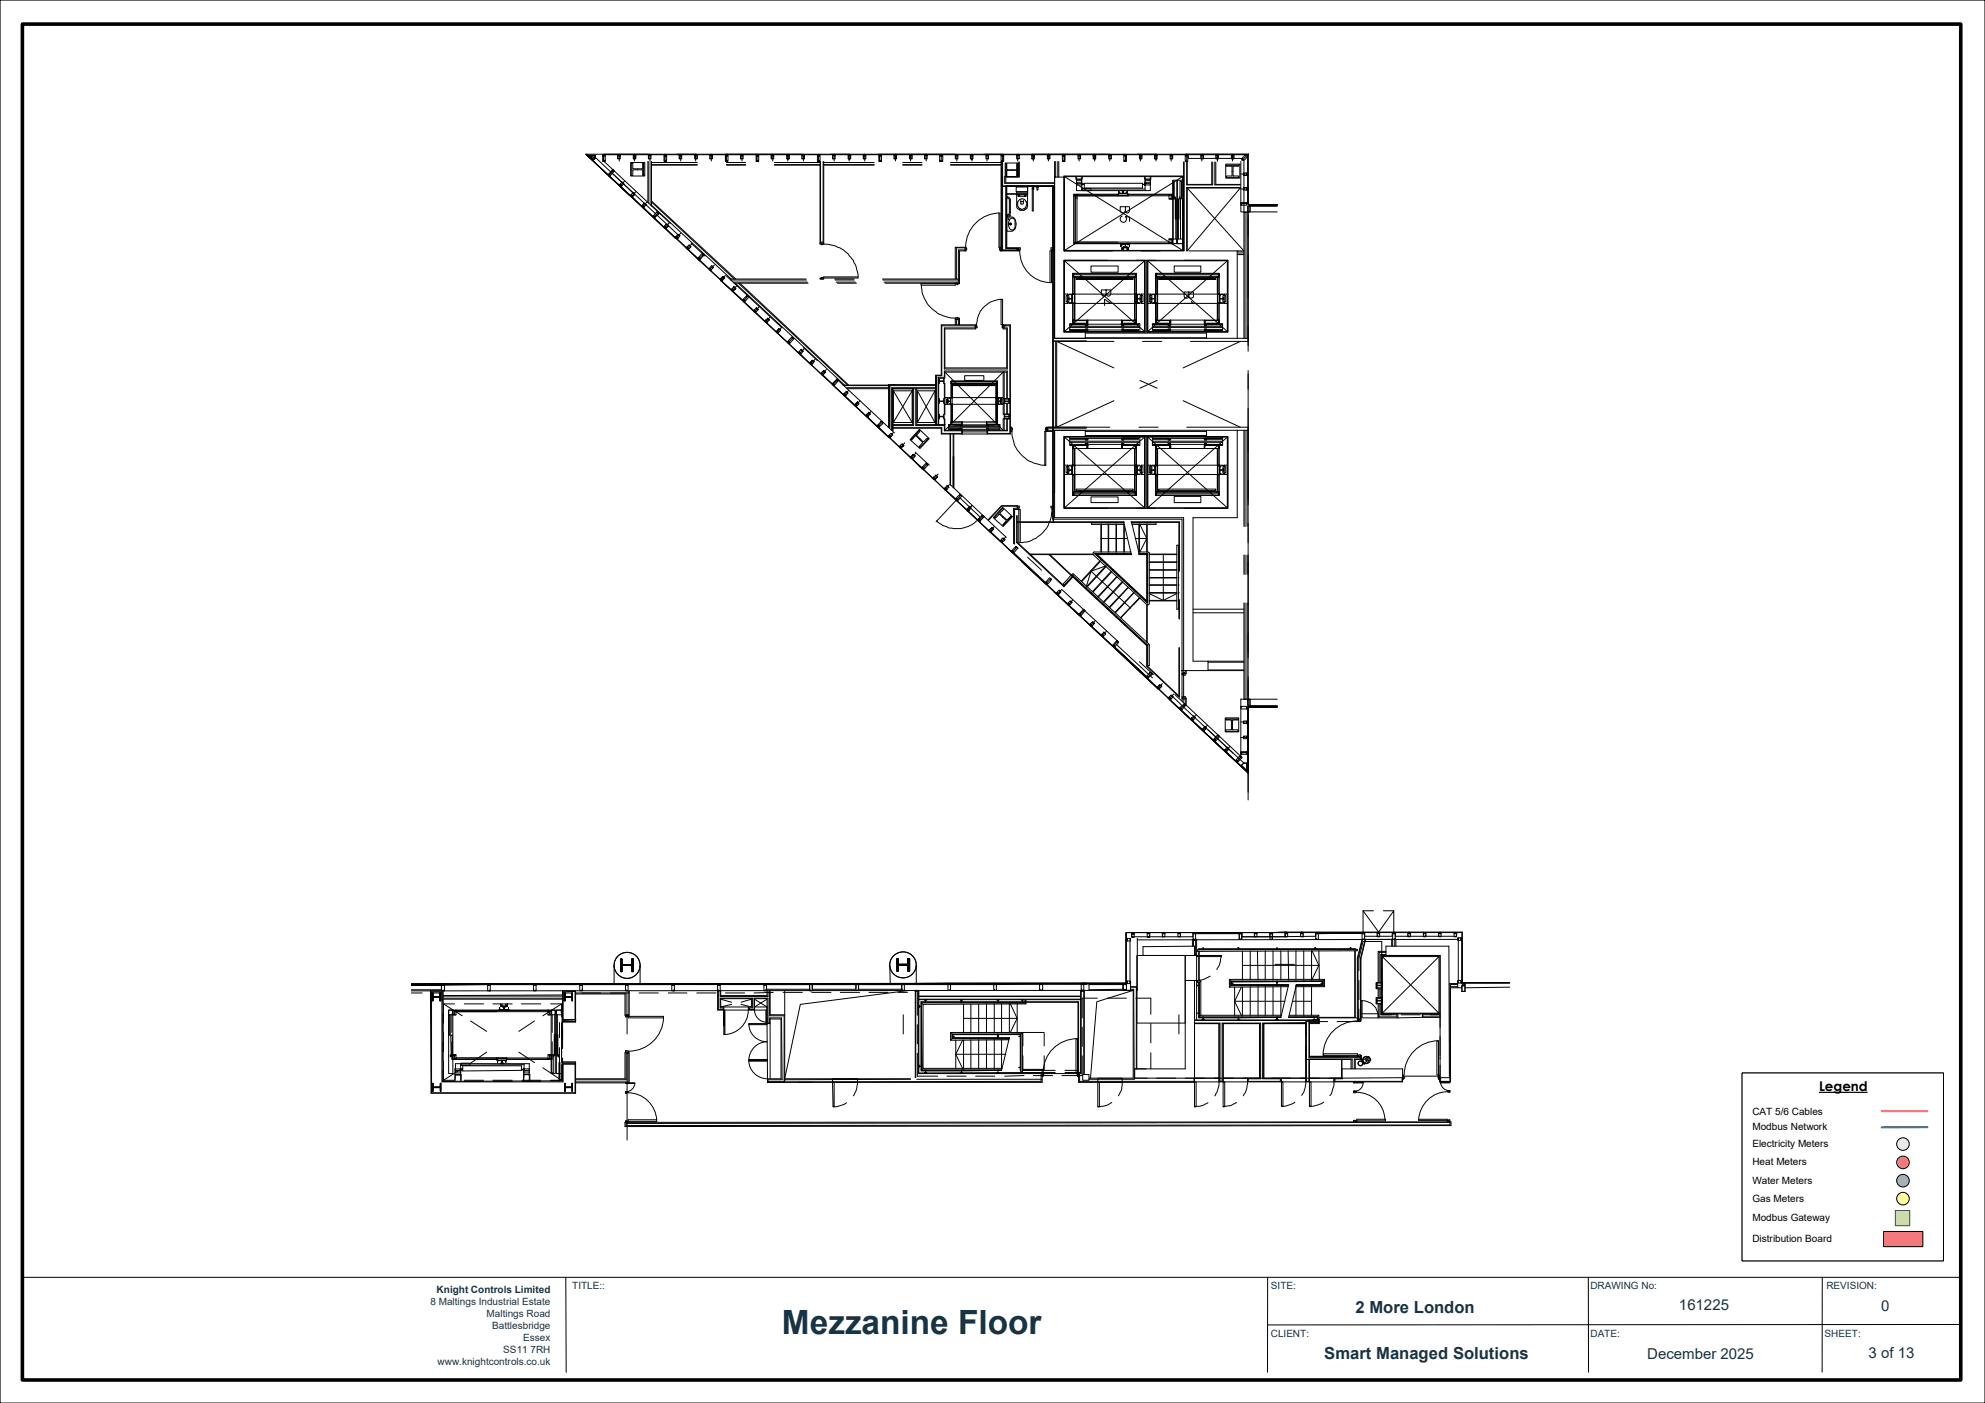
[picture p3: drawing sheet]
<svg xmlns="http://www.w3.org/2000/svg" width="420mm" height="297mm" viewBox="0 0 420 297" stroke-linecap="round" stroke-linejoin="round" font-family="sans-serif">
<defs><g id="words">
<text font-size="7.1" fill="#153446" x="165.5" y="282.3">Mezzanine Floor</text>
<g font-size="3.5" fill="#153446">
<text x="286.8" y="277.8">2 More London</text>
<text x="280.2" y="287.6">Smart Managed Solutions</text>
</g>
<g font-size="3.2" fill="#153446">
<text x="355.2" y="277.3">161225</text>
<text x="398.1" y="277.6">0</text>
<text x="348.5" y="287.7">December 2025</text>
<text x="395.4" y="287.4">3 of 13</text>
</g>
<text font-size="2.8" x="384.9" y="231">Legend</text>
<g font-size="2.1">
<text x="370.8" y="235.9">CAT 5/6 Cables</text>
<text x="370.8" y="239.3">Modbus Network</text>
<text x="370.8" y="242.8">Electricity Meters</text>
<text x="370.8" y="246.6">Heat Meters</text>
<text x="370.8" y="250.5">Water Meters</text>
<text x="370.8" y="254.4">Gas Meters</text>
<text x="370.8" y="258.5">Modbus Gateway</text>
<text x="370.8" y="262.9">Distribution Board</text>
</g>
<g font-size="2.1" fill="#153446">
<text x="92.4" y="273.6">Knight Controls Limited</text>
<text x="121.1" y="272.9">TITLE::</text>
<text x="268.9" y="272.9">SITE:</text>
<text x="336.5" y="272.9">DRAWING No:</text>
<text x="386.4" y="272.9">REVISION:</text>
<text x="91.1" y="276.1">8 Maltings Industrial Estate</text>
<text x="103" y="278.7">Maltings Road</text>
<text x="104.1" y="281.2">Battlesbridge</text>
<text x="106.5" y="286.3">SS11 7RH</text>
<text x="110.7" y="283.8">Essex</text>
<text x="268.9" y="282.9">CLIENT:</text>
<text x="336.5" y="283">DATE:</text>
<text x="386.1" y="283">SHEET:</text>
<text x="92.6" y="288.8">www.knightcontrols.co.uk</text>
</g>
</g></defs>
<path d="M0 0h420v297h-420z" fill="none" stroke="#000" stroke-width=".25"/>
<path d="M4.7 5.1h410.2v287h-410.2z" fill="none" stroke="#000" stroke-width=".76"/>
<path d="M4.5 270.4h410.4M119.7 270.4l.1 20.1M268.2 270.4v20.1M336.1 270.4v20M385.6 270.4l-.1 20M415 280.3l-146.8 .1" fill="none" stroke="#000" stroke-width=".21"/>
<path d="M368.6 227.1h42.6v39.8h-42.6z" fill-rule="evenodd" fill="#fff"/>
<path d="M368.6 227.1h42.6v39.8h-42.6z" fill="none" stroke="#000" stroke-width=".21"/>
<path d="M384.9 231.2h10.2" fill="none" stroke="#000" stroke-width=".25"/>
<path d="M398.1 235.2h9.7" fill="none" stroke="#f0f" stroke-width=".44"/>
<path d="M401 256.2h3.1v3.2h-3.1z" fill-rule="evenodd" fill="#cadaa9"/>
<path d="M401 256.2h3.1v3.2h-3.1z" fill="none" stroke="#50632a" stroke-width=".21"/>
<path d="M398.6 260.7h8.2v3.2h-8.2z" fill-rule="evenodd" fill="#ffc000"/>
<path d="M398.6 260.7h8.2v3.2h-8.2z" fill="none" stroke="#000" stroke-width=".21"/>
<path d="M407.8 238.6h-9.7" fill="none" stroke="#0070c0" stroke-width=".44"/>
<circle cx="402.6" cy="242.2" r="1.33" fill="#ebf1df"/>
<circle cx="402.6" cy="242.2" r="1.33" fill="none" stroke="#000" stroke-width=".21"/>
<circle cx="402.6" cy="246" r="1.33" fill="#ff7c80"/>
<circle cx="402.6" cy="246" r="1.33" fill="none" stroke="#000" stroke-width=".21"/>
<circle cx="402.6" cy="249.9" r="1.33" fill="#8db1e2"/>
<circle cx="402.6" cy="249.9" r="1.33" fill="none" stroke="#000" stroke-width=".21"/>
<circle cx="402.6" cy="253.7" r="1.33" fill="#ff9"/>
<circle cx="402.6" cy="253.7" r="1.33" fill="none" stroke="#000" stroke-width=".21"/>
<path d="M368.6 227.1h42.6v39.8h-42.6z" fill-rule="evenodd" fill="#fff"/>
<path d="M368.6 227.1h42.6v39.8h-42.6z" fill="none" stroke="#000" stroke-width=".21"/>
<path d="M384.9 231.2h10.2" fill="none" stroke="#000" stroke-width=".25"/>
<path d="M398.1 235.2h9.7" fill="none" stroke="#f0f" stroke-width=".44"/>
<path d="M401 256.2h3.1v3.2h-3.1z" fill-rule="evenodd" fill="#cadaa9"/>
<path d="M401 256.2h3.1v3.2h-3.1z" fill="none" stroke="#50632a" stroke-width=".21"/>
<path d="M398.6 260.7h8.2v3.2h-8.2z" fill-rule="evenodd" fill="#ffc000"/>
<path d="M398.6 260.7h8.2v3.2h-8.2z" fill="none" stroke="#000" stroke-width=".21"/>
<path d="M407.8 238.6h-9.7" fill="none" stroke="#0070c0" stroke-width=".44"/>
<circle cx="402.6" cy="242.2" r="1.33" fill="#ebf1df"/>
<circle cx="402.6" cy="242.2" r="1.33" fill="none" stroke="#000" stroke-width=".21"/>
<circle cx="402.6" cy="246" r="1.33" fill="#ff7c80"/>
<circle cx="402.6" cy="246" r="1.33" fill="none" stroke="#000" stroke-width=".21"/>
<circle cx="402.6" cy="249.9" r="1.33" fill="#8db1e2"/>
<circle cx="402.6" cy="249.9" r="1.33" fill="none" stroke="#000" stroke-width=".21"/>
<circle cx="402.6" cy="253.7" r="1.33" fill="#ff9"/>
<g fill="none" stroke="#000" stroke-width=".21">
<path d="M124 32.6l9.4 9M124 32.6l2.2 .9 7.7 7.3M124 32.6l16.6 15.7M124 32.6h13.4v.1M124.5 32.9h1.5zM124.5 32.9l1.1 .9 .4-.4M124.6 33h1.4zM124.6 33l1 .7 .4-.3M124.9 33h1zM124.9 33l.7 .7 .3-.3M125.9 33v.4zM126 32.9v.5z"/>
<path d="M126 33v.4M127.5 32.7h.2h-.2v.3l.1-.3M127.7 33h.4v1h-.2l.2 .2-.3-.1-.3 .1v-1.2h.2v1.1M127.8 32.7h.3v.3h-.3zM127.8 32.7h.3M127.8 34.2l14 13.1M127.8 32.7h3.1M127.8 32.6v.1M128.6 36.9l.2 .1M128.7 36.8l.2 .1-.1 .1-.2-.1zM128.8 37.2l.2 .1 .2-.1-.2-.2-.1 .2M128.8 37.2l.2 .1"/>
<path d="M128.8 37.2l2.3 2.2M128.9 37.3l14 13.2M129.7 36.8l13.8 12.9M129.8 36.1l-.9 .8-.1-.1 .8-1 .4 .5-.8 .9-.3-.3M130.7 33h.5v.6l-.2-.1-.3 .1 .1-.1zM130.7 32.7h.2v.3h-.2zM130.7 32.7h.2M130.9 32.6v.1M131 32.7h3.2h-.2v.3h.1v-.3M131 32.7h.2v.3l-.1-.3M131 32.7h.2M131 39.1l.1 .3"/>
<path d="M131 32.6v.1M131 33v1.1M131.1 39.2l.1-.1-.1-.1-.1 .1 .1 .3M131.2 39.4l2.4 2.2-.3-.3 .3-.1 .1 .1-.1 .1M131.2 39.4l.2 .2 .2-.2-.1-.2-.1 .2M131.2 39.4l.3 .1M131.2 39.4l2.2 2.2M131.6 38.5l.4 .4-.4 .5-.5-.4zM132.1 38.4l-.7 .7M133.4 34.4h3v2.9h-3zM133.6 34.5h.3v1.2h2.1v-1.2h.2v2.7h-.2v-1.3h-2.1v1.3h-.3zM134.2 33h.3l-.1 .4 .1 .2-.2-.1-.3 .1v-.6h.2v1.1"/>
<path d="M134.2 32.6l-.2 .1M134.3 32.7h.2v.3h-.2zM134.3 32.7h.2M134.3 32.7h3.1M134.3 32.6v.1M137.1 34.2v8.7M137.2 33h.5v.6l-.2-.1-.3 .1 .1-.1zM137.2 32.7h.2v.3h-.2zM137.2 32.7h.2M137.3 34.2v8.8M137.5 32.6l3.2 .1zM137.5 32.7h.2v.3l-.1-.3"/>
<path d="M137.5 32.7h.2M137.5 32.6v.1M137.5 33v1.1M137.7 34.2v9.2M137.8 34.4h9.7M137.8 34.8h9.7M137.8 34.9h9.7M137.8 34.2v9.4M140.5 32.7h.2M140.6 32.7l-.1 .3v-.3h.2M140.7 33h.3l-.1 1 .1 .2-.2-.1-.3 .1v-1.2h.2v1.1M140.8 32.7h.2v.3h-.2z"/>
<path d="M140.8 32.7h.2M140.8 32.7v-.1h9.6v.1M140.8 32.7h3.1M143.7 33h.5v.6l-.2-.1-.3 .1 .1-.1zM143.7 32.7h.2v.3h-.2zM143.7 32.7h.2M143.9 32.6v.1M144 32.7h3.2h-.2v.3l.1-.3M144 32.7h.2v.3l-.1-.3M144 32.7h.2M144 32.6v.1M144 33v1.1"/>
<path d="M147.2 33h.3l-.1 .4 .1 .2-.2-.1-.3 .1v-.6h.2v1.1M147.2 32.6l-.2 .1M147.3 32.7h.2v.3h-.2zM147.3 32.7h.2M147.3 32.7h3.1M147.3 32.6v.1M150.2 33h.5v.6l-.2-.1-.3 .1 .1-.1zM150.2 32.7h.2v.3h-.2zM150.2 32.7h.2M150.5 32.6l3.2 .1zM150.5 32.7h.2v.3l-.1-.3M150.5 32.7h.2"/>
<path d="M150.5 32.6v.1M150.5 33v1.1M153.5 32.7h.2M153.5 32.6h16.4v.1M153.6 32.7l-.1 .3v-.3h.2M153.7 33h.3l-.1 1 .1 .2-.2-.1-.3 .1v-1.2h.2v1.1M153.7 34.4h4.1M153.7 34.8h4.1M153.7 34.9h4.1M153.8 32.7h.2v.3h-.2zM153.8 32.7h.2M153.8 32.7h3.1"/>
<path d="M153.8 32.6v.1M156.7 33h.5v.6l-.2-.1-.3 .1 .1-.1zM156.7 32.7h.2v.3h-.2zM156.7 32.7h.2M156.9 32.6v.1M157 32.7h.2v.3h-.1v-.3M157 32.7h.2M157 32.7h3.2M157 32.6v.1M157 33v1.1M160 32.7h.2M160.1 32.7l-.1 .3v-.3h.2"/>
<path d="M160.2 33h.3v1h-.1l.1 .2-.3-.1-.2 .1v-1.2h.2v1.1M160.2 32.6v.1M160.3 32.7h.2v.3h-.2zM160.3 32.7h.2M160.3 32.7h3.1M160.3 32.6v.1M163.2 33h.5v.6l-.2-.1-.3 .1 .1-.1zM163.2 32.7h.2v.3h-.2zM163.2 32.7h.2M163.4 32.6v.1M163.5 32.7h3.2h-.2v.3h.1v-.3M163.5 32.7h.2v.3l-.1-.3"/>
<path d="M163.5 32.7h.2M163.5 32.6v.1M163.5 33v1.1M163.8 34.4h9.7M163.8 34.8h9.7M163.8 34.9h9.7M166.7 33h.3l-.1 .4 .1 .2-.3-.1-.2 .1v-.6h.2v1.1M166.7 32.6l-.2 .1M166.8 32.7h.2v.3h-.2zM166.8 32.7h.2M166.8 32.7h3.1M166.8 32.6v.1"/>
<path d="M169.7 33h.5v.6l-.2-.1-.3 .1 .1-.1zM169.7 32.7h.2v.3h-.2zM169.7 32.7h.2M170 32.6l3.2 .1zM170 32.7h.2v.3l-.1-.3M170 32.7h.2M170 32.6v.1M170 33v1.1M173 32.7h.2M173.1 32.7l-.1 .3v-.3h.2M173.2 33h.3l-.1 1 .1 .2-.3-.1-.2 .1v-1.2h.2v1.1M173.3 32.7h.2v.3h-.2z"/>
<path d="M173.3 32.7h.2M173.3 32.7v-.1h9.6v.1M173.3 32.7h3.1M173.5 34.2v17.3M173.6 34.2v17h.6v-17M174.3 34.4h10.7M174.3 34.8h10.7M174.3 34.9h10.7M174.3 34.2v17.3M176.1 33h.6v.6l-.2-.1-.4 .1 .2-.1zM176.1 32.7h.3v.3h-.3zM176.1 32.7h.3"/>
<path d="M176.4 32.6v.1M176.5 32.7h.2v.3l-.1-.3M176.5 32.7h.2M176.5 32.7h3.1M176.5 32.6v.1M176.5 33v1.1M179.4 32.7l.2 .3zM179.6 32.6l-.2 .1M179.7 33h.3l-.1 .4 .1 .2-.3-.1-.3 .1v-.6h.3v1.1M179.8 32.7h.2v.3h-.2zM179.8 32.7h.2M179.8 32.7h3.1"/>
<path d="M179.8 32.6v.1M182.6 33h.6v.6l-.2-.1-.4 .1 .2-.1zM182.6 32.7h.3v.3h-.3zM182.6 32.7h.3M183 32.6l3.1 .1zM183 32.7h.2v.3l-.1-.3M183 32.7h.2M183 32.6v.1M183 33v1.1M185.8 32.6h16.5v.1M185.9 32.7l.2 .3zM185.9 32.7h.2"/>
<path d="M186.2 33h.3l-.1 1 .1 .2-.3-.1-.3 .1v-1.2h.3v1.1M186.3 32.7h.2v.3h-.2zM186.3 32.7h.2M186.3 32.7h3.1M186.3 32.6v.1M189.1 33h.6v.6l-.2-.1-.4 .1 .1-.1zM189.1 32.7h.3M189.2 32.7l-.1 .3v-.3h.3M189.4 32.6v.1M189.5 32.7h.2v.3h-.1v-.3M189.5 32.7h.2M189.5 32.7h3"/>
<path d="M189.5 32.6v.1M189.5 33v1.1M191 34.4h4.1M191 34.8h4.1M191 34.9h4.1M192.4 32.7l.1 .3zM192.5 32.6l-.1 .1M192.7 33h.3v.4h-.1l.1 .2-.3-.1-.3 .1v-.6h.3v1.1M192.8 32.7h.2v.3h-.2zM192.8 32.7h.2M192.8 32.7h3.1M192.8 32.6v.1"/>
<path d="M195.6 33h.6v.6l-.2-.1-.4 .1 .1-.1zM195.6 32.7h.3M195.7 32.7v.3h-.1v-.3h.3M195.9 32.6v.1M196 32.6l3 .1zM196 32.7h.2v.3l-.1-.3M196 32.7h.2M196 32.6v.1M196 33v1.1M198.8 32.7h.2v.3h-.2zM198.8 32.7h.2M199.2 33h.3l-.1 1 .1 .2-.3-.1-.4 .1 .1-.1-.1-1.1h.4v1.1"/>
<path d="M199.3 32.7h.2v.3h-.2zM199.3 32.7h.2M199.3 32.7h3M199.3 32.6v.1M201.1 34.4h10.7M201.1 34.8h10.7M201.1 34.9h10.7M202.1 33h.6v.6l-.2-.1-.4 .1 .1-.1zM202.1 32.7h.2M202.2 32.7l-.1 .3v-.3h.2M202.5 32.7l3-.1-.2 .1M202.5 32.7h.2v.3l-.1-.3"/>
<path d="M202.5 32.7h.2M202.5 32.7h3M202.5 33v1.1M205.3 32.7h.2v.3h-.2zM205.6 33h.3v.6l-.3-.1-.3 .1 .1-.1-.1-.5h.3v1.1M205.8 32.7l.1 .3zM205.8 32.7h.1M205.8 32.7v-.1h9.5v.1M205.8 32.7h3M208.6 33h.6l-.1 .4 .1 .2-.2-.1-.4 .1zM208.6 32.7h.2M208.7 32.7l-.1 .3v-.3h.2"/>
<path d="M208.8 32.6v.1M208.8 33v1.1M209 32.6l3 .1zM209 32.7h.2v.3l-.1-.3M209 32.7h.2M209 32.6v.1M211.8 32.7h.2v.3h-.2zM211.8 32.7h.2M211.8 34.2v18.9h3.6v-.2h-3.3v-18.7M211.9 34.2v18.8h3.5M211.9 39.5h11.2M212.1 33h.3v1.2l-.3-.1-.3 .1 .1-.1-.1-1.1h.3v1.1"/>
<path d="M212.1 39.4h11M212.3 32.7l.1 .3zM212.3 32.7h.1M212.3 32.6v.1M212.3 32.7h3M212.7 34.5h2.9v2.9h-2.9zM212.8 34.6h.2l.1 1.3h1.9l.1-1.3h.2v2.7h-.2v-1.2h-2.1v1.2h-.2zM212.8 39.4v13.2h2.6l-2.4-.1v-13M212.9 39.4v13.2M215.1 33h.6l-.1 .4 .1 .2-.3-.1-.3 .1zM215.1 32.7h.2M215.2 32.7l-.1 .3v-.3h.2"/>
<path d="M215.3 33v1.1M215.4 32.7h.3v.3l-.1-.3M215.4 32.7h.3M215.4 32.7v-.1h19.4v.1M215.4 32.7h3.1M215.6 34.3v3.1h-3v1.4h10.5M215.7 34.3v3.2h-2.9v1.2h10.3M217.4 39.6h-2.4v1h2.4M217.4 39.5v3.8a1.16 1.16 0 0 1-1 1.2 1.16 1.16 0 0 1-1.3-1v-2.8h2.3M218.2 39.5h.7zM218.3 32.7h.2v.3h-.2zM218.4 39.5v.6z"/>
<path d="M218.4 39.9h.2v4.7h-.2zM218.5 32.6l-.2 .1M218.6 33h.3v.6l-.3-.1-.3 .1 .1-.1-.1-.5h.3v1.1M218.6 39.5v.6l.1-.6M218.7 32.7h.2v.3h-.2zM218.7 32.7h.2M218.7 32.7h3.1M218.7 32.6v.1M219.2 39.5h.6v.1h-.6zM219.3 39.6h.3l-.1 .6-.1-.6M221.6 33h.6v.4h-.2l.2 .2-.3-.1-.3 .1zM221.6 32.7h.2"/>
<path d="M221.7 32.7l-.1 .3v-.3h.2M221.8 32.6v.1M221.8 33v1.1M221.9 32.6l3.1 .1zM221.9 32.7h.3v.3h-.2v-.3M221.9 32.7h.3M221.9 32.6v.1M222.8 39.4v13.2M222.9 39.4v13.2h-.2v-13.1M223.1 37.4v.1l.3-.1M223.1 37.5h2M223.1 34.2v37.4h32.2"/>
<path d="M223.4 34.2v3.3M223.8 34.2v3.3M224 34.2v3.3M224.8 32.7h.2v.3h-.2zM224.8 32.7h.2M225.1 37.3h25.3v15.8h-25.3zM225.1 33h.2v1.2l-.2-.1-.3 .1 .1-.1-.1-.1v-1h.3v1.1M225.1 32.7h.2v.3l-.1-.3M225.1 32.7h.2M225.1 32.6v.1M225.1 37.3v15.8h10.3M225.1 32.7h3.2"/>
<path d="M225.2 37.4h25v15.6h-25zM225.2 37.4l25 15.6M227.7 37.4l.1 .5h1.1l.1-.5v.5h-1.3zM227.8 37.9v1.2h1.1M227.9 38.7l.7 .1zM228.1 33h.5l-.1 .4 .1 .2-.2-.1-.3 .1zM228.1 32.7h.2M228.2 32.7v.3h-.1v-.3h.2M228.3 32.6v.1M228.3 33v1.1M228.4 32.7h.2v.3l-.1-.3M228.4 32.7h.2"/>
<path d="M228.4 32.6v.1M228.4 32.7h3.1M228.9 39h.4v-.1h-.2v.1M228.9 37.9v1.3M229 39.9h1.8v.4h-1.8zM229.4 38.8h12.3v1h-12.3zM231.3 32.7h.2v.3h-.2zM231.5 32.6l-.2 .1M231.6 33h.2v.6l-.2-.1-.3 .1 .1-.1-.1-.5h.3v1.1M231.6 32.7h.2v.3l-.1-.3M231.6 32.7h.2M231.6 32.7h3.2"/>
<path d="M231.6 32.6v.1M234.6 33h.5l-.1 .4 .1 .2-.2-.1-.3 .1zM234.6 32.7h.2M234.7 32.7l-.1 .3v-.3h.2M234.8 33v1.1M234.9 32.7h.2v.3h-.2zM234.9 32.6l3.1 .1zM234.9 32.6l.2 .1M237.8 32.7h.2v.3h-.2zM237.8 32.7h.2M238.1 33h.2v1.2l-.2-.1-.3 .1 .1-.1-.1-1.1h.3v1.1M238.1 32.7h.2v.3l-.1-.3"/>
<path d="M238.1 32.7h.2M238.1 32.7v-.1h9.7v.1M238.1 32.7h3.2M241.1 33h.5l-.1 .4 .1 .2-.2-.1-.3 .1zM241.1 32.7h.2M241.2 32.7l-.1 .3v-.3h.2M241.3 32.6v.1M241.3 33v1.1M241.4 32.7h.2v.3h-.2zM241.4 32.7h.2M241.4 32.7h3.1M241.4 32.6v.1"/>
<path d="M241.8 39h.5M242.2 37.4l.1 .5h1.1l.1-.5v.5h-1.3zM242.3 37.9l-.1 1.3 .1-.5M242.4 38.7l.8 .1zM243.4 37.9v1.2h-1.1M244.3 32.7h.2v.3h-.2zM244.5 32.6l-.2 .1M244.6 33h.2v.6l-.2-.1-.3 .1 .1-.1-.1-.5h.3v1.1M244.6 32.7h.2v.3l-.1-.3M244.6 32.7h.2M244.6 32.6v.1M244.6 32.7h3.2"/>
<path d="M247.6 33h.5l-.1 .4 .1 .2-.2-.1-.3 .1zM247.6 32.7h.2M247.7 32.7l-.1 .3v-.3h.2M247.8 33v1.1M247.9 32.7h.2v.3h-.2zM247.9 32.6l3.1 .1zM247.9 32.6l.2 .1M248.1 38.1h.9v13.5h-.9zM248.2 38.4h.2v3.7h-.2zM249.7 38.4h.3v3.7h-.3zM250.2 38.1h-1.1v13.5h1.1M250.2 37.4l-25 15.6"/>
<path d="M250.4 34.3v18.8M250.5 34.3v18.8M250.8 32.7h.2v.3h-.2zM250.8 33h.5v1.2l-.2-.1-.3 .1 .1-.1zM250.8 32.7h.2M250.8 32.6h13.3v10.7h6.1h-5.9M251.1 32.7h.2M251.1 32.7h.2v.3h-.1v-.3M251.1 34.3v4.8h5.5v-4.8M251.1 32.6v.1M251.1 33v1.1M251.1 32.7h3.2"/>
<path d="M251.2 33h.2v.5h11.5M251.2 39.8h11.2l-11.2 13.3zM251.2 39.8l12 13.3h-11.7M251.2 34.3v4.7h5.2v-4.7M254.1 33h.5v.4h-.1l.1 .2-.2-.1-.3 .1zM254.1 32.7h.2M254.2 32.7l-.1 .3v-.3h.2M254.3 32.6v.1M254.3 33v1.1M254.4 32.7h.2v.3h-.2zM254.4 32.7h.2M254.4 32.7h3.1"/>
<path d="M254.4 32.6v.1M257 34.3v4.8h5.4M257.2 32.7h.3v.3h-.3zM257.2 33h.6v.6l-.2-.1-.4 .1 .2-.1zM257.2 34.3v4.7h5.2M257.5 32.6l-.3 .1M257.6 32.7h3.2h-.3v.3h.2v-.3M257.6 32.7h.2M257.6 32.7h.2v.3l-.1-.3M257.6 32.6v.1M257.6 33v1.1M259.3 34.7h3v3h-3z"/>
<path d="M259.4 34.9h2.7v.3h-1.2v2.1h1.2v.3h-2.7v-.3h1.3v-2.1h-1.3zM260.5 33h.6l-.1 .4 .1 .2-.2-.1-.4 .1zM260.8 32.6l-.3 .1M260.8 33v1.1M260.9 32.7h.2v.3h-.2zM260.9 32.7h.2M260.9 32.7h2.9M260.9 32.6v.1M262.4 39.7h-11.3v13.4M262.5 34.2v10.7h7.7M262.5 36.8h1.2M263.1 36.6h.6v.6l-.4-.2-.2 .2 .1-.4z"/>
<path d="M263.1 39.7l.1 .1 .5-.1v.5h-.6l.1-.2zM263.2 33.8v11.1M263.4 32.9l-.8 .7 .4 .1-.1 .1 .2 .2 .2-.2 .8-.9v3.9l-.1-.2M263.6 32.7l-.2 .2M263.7 39.7h.3v.2h-.3zM263.7 36.9h.3v.3h-.3zM263.8 32.6l-.1 .3h-.3M264 39.7l.1 .2M264 32.9v3.9v-.2h-.3l.3 .1M264 36.9v.3M264 36.9v3M264 36.9h.1v37.5"/>
<path d="M264 33.1l-.2 .2M264.2 32.5l-1.5 1.5M133.4 41.3l.2 .1-.2 .2M133.7 41.6l.1 .1M133.7 41.6l-.1 .1 2.3 2.1M133.7 41.6l2.2 2.2M133.8 41.4l.1 .2-.1 .2-.1-.2zM134.5 40.6l-.7 .8-.2-.2 .2-.3 .2-.2 .3 .4-.4 .5-.1-.2M135.8 43.5l.2 .1-.1 .2M135.9 43.6l.1-.1-.1-.1-.1 .1 .1 .3M136 43.8l2.3 2.2-2.4-2.1zM136.1 43.9l.1-.3 .1 .2-.1 .2-.2-.2 .2 .2"/>
<path d="M136.2 43.1v.1l.1-.2 .4 .3-.4 .5-.4-.4zM136.9 42.8l-.8 .8M137.8 43.4l16.9 15.7M137.8 42.8l17.5 16.3M137.8 42.5l17.9 16.6M138.2 45.7l.1 .3M138.3 45.8l.1-.1-.2-.1-.1 .2 .2 .2M138.4 46.1l.2-.1-.1 .2zM138.4 46.1v-.1l.1 .2M138.4 46.1h-.1l2.3 2.2M138.4 46.1l2.2 2.1M139.3 45l-.8 .8-.2-.2 .6-.7v.1l.2-.3 .2 .2 .2 .3-.1-.1-.1 .2h.1l-.8 .7-.1-.2"/>
<path d="M140.5 47.9l.2 .3h-.1M140.6 48.1l.1-.2-.1-.1-.1 .3 .1 .1M140.6 48.2v.1M140.7 48.3l2.3 2.1-.2-.1 .2-.3 .1 .1-.1 .2M140.7 48.3l.2 .1 .1-.1-.1-.1-.1 .1M140.7 48.3l.2 .1M140.7 48.3l2.2 2.2M141 47.4l.5 .3-.5 .6-.4-.5zM141.6 47.2l-.8 .9M142.9 50.1l.1 .3-.1 .1M143.1 50.5l.1 .1M143.1 50.5l2.3 2.1-.1 .1"/>
<path d="M143.1 50.5h-.1l2.3 2.2M143.2 50.4l.3 .1-.3 .1-.1-.1zM144 49.4l-.8 .9-.2-.3 .5-.4 .1 .2 .3 .1-.4 .6-.3-.2M145.1 52.5l3 2.7M145.2 52.5l.2 .1-.1 .1M145.3 52.2l.1 .1-.1 .3-.1-.1zM145.4 52.7l2.3 2.1-.1 .1zM145.4 52.7l.3 .1 .1-.1-.1-.1-.2 .1M145.4 52.7l.3 .1M145.4 52.7v.1M145.8 51.8l.4 .4-.4 .5-.5-.5zM146.2 51.5l3 2.7"/>
<path d="M146.4 51.6l-.9 .9M147.6 54.7l.1 .1M147.7 54.5l.2 .2-.2 .1-.1-.1zM147.9 54.9l.2-.1 .1 .1-.2 .2zM147.9 54.9l.1 .1M147.9 54.9l-.2 .1 2.5 2.1M147.9 54.9l4.6 4.4M148.7 53.9l-.7 .8-.3-.2 .9-.9 .1 .3 .1-.1 .2 .2-.8 .9-.2-.2M149.9 56.9l.3 .2M150.1 57l.2-.1-.1-.1-.3 .1 .3 .2M150.2 57.1l.2 .2 .1-.2-.1-.1-.1 .1M150.2 57.1l.2 .1"/>
<path d="M150.2 57.1l2.3 2.2M150.5 56.3l.1-.1 .3 .4-.4 .5-.3-.3zM151.2 56.1l-.9 .8M152.4 59.1l.1 .2M152.5 59.2l.1-.1-.1-.1-.1 .1 .1 .2M152.5 59.4l11.9 11-2.3-2.2M152.5 59.4l2.4 2.1M152.5 59.4h.1M152.6 59.4l.1 .1 .1-.1 .1-.1-.1-.1-.1 .2M152.6 59.4v-.1l.2 .1M152.6 59.4l2.3 2.1M153.5 58.3l-.8 .9-.2-.2 .4-.5 .5 .3-.5 .5-.2-.1"/>
<path d="M153.7 58.4l11.8 11M154.5 59.1h16M154.6 59.3h16M155.1 59.7h15.8M155.3 59.9h15.7M155.6 59.9l23.1 21.6M156.2 59.9l23.1 21.6M156.6 59.9l23 21.6M173.5 58.8l.6-.1v.1h.2v.3h-.8zM173.5 51.5v.2l.3 .1 .5-.1v-.2M173.5 51.5h.8M173.5 59.1h.8"/>
<path d="M174.3 51.7a6.7 6.7 0 0 1 5.9 3.1 7.2 7.2 0 0 1 1.3 4h-7.2v-.2h7.2M176.6 59.1h4.1M176.7 59.3h4.1M176.9 59.7h4.1M177.1 59.9h4.1M186.7 59.1h16.1M186.8 59.3h16M202.1 59.9l.9 .2h-.3v.2h-.2v-.2zM204.2 52.3h.2v.3h.1l-.1 .5h-.2M204.2 53.1h-1.2v6.8h-15.7M204.2 52.5h-1.9v6.6M204.2 52.3h-2.1v6.8"/>
<path d="M204.2 52.9h-1.4v6.8h-15.8M204.2 52.3v.8M211.4 45.1v7.2h.2v-7.2a7.2 7.2 0 0 0-7.3 7.2M211.6 52.3h.2v.8h-.2l-.1-.3zM213 45.3v.7zM213 41.6l.1 .3M213 45.4l.1 .1-.1 .3M213 41.1h4.4M213 41h4.4M213 41.9h.1M213.1 41.7a.71 .71 0 0 1 .7 .6v2.7l-.2 .5M213.1 41.9l.2 .1 .3 .3v2.7l-.1 .3-.4 .2h.7v.1l-.7 .1"/>
<path d="M213.2 46h.9a1.58 1.58 0 0 1 .8 1.9l-.1 .5-.4 .4-1.2 .1-.2-.1M213.3 46.3h.1v.2l-.2-.1zM213.4 46l-.4 .1M213.6 47.2h.3v.3h-.3zM213.7 46.4a.63 .63 0 0 1 .7-.2 .63 .63 0 0 1 .4 .5v1.5a.66 .66 0 0 1-.8 .5 .66 .66 0 0 1-.5-.7l-.1-.9zM213.8 47.3l.2 .1-.2 .2-.1-.2zM215.1 41.2h2.3M215.2 52.7l.4 .2zM215.2 52.9l.4-.2zM215.2 52.7h.4zM215.2 52.9h.4zM215.2 52.7v.2"/>
<path d="M215.4 41.4h.4M215.4 41.2v.4h1.7v-.4M215.6 41.3l.1 .3zM215.6 52.5h.3l-.1 .6h-.2zM215.6 41.3v.3M215.8 53.1a6.6 6.6 0 0 0 6.4 6.7M215.8 42.2l.2-.1a1.08 1.08 0 0 1 1.2 1.2 1.08 1.08 0 0 1-1.4 .9 1.33 1.33 0 0 1 0-2zM216 42.7h.5l-.1 .5h-.4zM216 42.4v.3M216.5 42.4v.3M216.8 41.4h.3M216.9 41.3l.1 .3z"/>
<path d="M216.9 41.3v.3M222.4 52.5l.1 7.3h-.3v-6.7h.5v-.6zM222.7 52.9l.3-.2zM222.7 52.7l.3 .2zM222.7 52.7v.2h.3h-.3v-.2h.3v.2v-.2zM225.1 55.1h17.2v15.2h-17.2zM225.2 55.2h17v15h-17zM225.2 55.2l17 15M227 58h.2h-.1l.1 .2h-.2zM227 58.2h.2l-.1 .3h-.1zM227 58v-.1h13.4v.1M227 58v.5"/>
<path d="M227 58.5v.1M227 58.5h.1l-.1 .1M227 58.6v3.7h.1M227 58.6h13.4M227 58h13.4M227.2 41.2h.7M227.2 41.2v-.1h.7v.1M227.2 41.2v10.4M227.2 58.2h13M227.2 51.6h.7M227.3 58.5h.1l-.1 .2zM227.3 41.4v-.2h.2v.2"/>
<path d="M227.3 51.4v.1l.2-.1M227.3 58.6v3.7h-.4M227.4 58.6l-.1 3.5M227.7 59h12.1v.2h-12.1zM227.9 41.2h-.4v10.3l.5 .1M227.9 51.6h.1M227.9 41.2l.1-.1h8.6v.3M227.9 41.2l.1 .1M227.9 51.4h.1zM227.9 41.3h.1zM227.9 41.4h19.4M227.9 51.2h19.4"/>
<path d="M227.9 41.2v10.4M228 51.6h19.3M228 51.4l-.1 .2M228.5 58.5l.1 .1zM228.5 58.7v-.1l.1 .1M228.5 58.6v.4M228.6 58.6v.4M228.9 40.3v-2h-1.1v2h15.6v-2h-1.1v2M228.9 40h13.4M230.8 56.3h5.8v1.3h-5.8zM234.4 55.1h-9.3v15.2h34.7v-15.2h-9.3M236.5 41.1l.1 .3z"/>
<path d="M236.6 41.2h-8.6v.1M236.7 40.9l1.8 .1zM236.7 41.3l1.8 .1zM236.7 40.5l.1 .4h.2h-.3zM237.1 51.7h.6l-.5 .1v.4zM237.1 51.6h2v.1h-2zM237.4 45.7a.68 .68 0 0 0-.3 1 .68 .68 0 0 0 1 .2 .68 .68 0 0 0 0-1.1l.9 .2v.8M237.4 52.6l.4 .1-.4 .1zM237.4 52.5v-.2l.4 .2M237.6 40.3v.6l.1-.6M237.7 52.2l.7 .1zM238.1 43.8v.8a.43 .43 0 0 0 .6 .5l.3-.5v-.8h-2l.1 1.1a.55 .55 0 0 0 .6 .2 .55 .55 0 0 0 .4-.5"/>
<path d="M238.1 52v-.3v.6M238.3 52.5l.5-.2v.7M238.4 40.5l.1 .4h-.4h.3zM238.4 52.6l.4 .1-.4 .1zM238.5 51.7h.5v.5v-.4zM238.7 41.1h.1l-.1 .3zM238.7 41.2h8.6M238.8 58.5h.1l-.1 .1zM238.8 59v-.4l.1 .4M238.8 52.5h-1.5v.5M240 58.5l.1 .2zM240 58.6v.1h-12.7"/>
<path d="M240.1 58.6v3.7M240.2 58h.2v.2h-.2h.2v-.2zM240.2 58.2h.2v.3v-.3zM240.4 58v.5M240.4 58.5v.1M240.4 58.5h-.1l.1 .1M240.4 58.6l-.1 3.7M240.4 55.1h4.1M241.4 53.1h4.1M242.2 55.1v15.2M242.2 55.2l-17 15M242.6 55.1h17.2v15.2h-17.2z"/>
<path d="M242.8 55.2h16.9v15h-16.9zM242.8 55.1v15.2M242.8 55.2l16.9 15M244.6 58v.2h.1h-.1v-.2h.1zM244.6 58.2v.3v-.3h.1zM244.6 58.6h-.1l.1 3.7M244.6 58.6v3.7M244.6 58.6h13M244.7 58.2h13.1M244.8 58.5h.1l-.1 .2zM244.8 58.6v3.7h-.4M244.9 58.6l-.1 3.5"/>
<path d="M245.1 59h12.1v.2h-12.1zM246.1 58.5h.1l-.1 .1zM246.1 58.7v-.1l.1 .1M246.1 58.6v.4M246.2 58.6v.4M247.3 41.3v.8h.7M247.3 41.3l.2-.2h.6l-.1 1M247.3 42.1h.7M247.3 51.4v.2h.2M247.3 51.4l.2 .1M247.3 51.5v.1zM247.3 41.2v-.1h-8.6v.3"/>
<path d="M247.3 41.2v.1M247.5 41.2h.3v.2M247.5 41.2h.5v.9M247.5 41.2l-.2 .1M247.5 51.5v.1M247.5 50.7l.3 .1M247.8 41.4v-.2h.2v.2M247.8 42l-.3 .1M247.8 42v.1l.2-.1M247.8 51.4l-.3 .1M247.8 51.4v.1l.2-.1M247.8 50.8v-.1l.2 .1"/>
<path d="M247.8 41.4v.6M247.8 50.8v.6M248 50.6v1h-.5M248 50.6l.1 1h-.6M248 50.6h-.7v.8M248.1 50.6h.9v1h-.9zM248.2 41.1v9.5M248.4 56.3h5.7v1.3h-5.7zM248.4 41.7h.3v.4h-.3zM248.7 42.1h.2v4.3h-.2zM248.8 46.4v4.2M249.1 50.6h1.1v1h-1.1z"/>
<path d="M249.2 42.1h.2v4.3h-.2zM249.3 46.4v4.2M249.5 41.7h.2v.4h-.2zM249.8 42.1v8.5M250.2 42.1v8.5M256.3 58.5l.1 .1zM256.3 59v-.4l.1 .4M257.5 58.5h.2v.2zM257.6 58.6v3.7M257.6 58.6l-12.8 .1M257.7 58.6h.2M257.8 58h.1v.2h-.1h.1v-.2z"/>
<path d="M257.8 58.2h.1v.3v-.3zM257.9 58v.5M257.9 58v-.1h-13.4l.1 .7M257.9 58.5v.1M257.9 58.5h-.1l.1 .1M257.9 58.6v3.7h-.1M257.9 58h-13.3v.5h.1l-.1 .1M259.7 55.2l-16.9 15M261.8 53.1v18.5M261.8 53.8h1.4M261.8 53.3h1.4M261.8 53.9h1.4"/>
<path d="M262.5 42.9h1.2v.5h-1v-.1l-.2 .1zM262.5 43.1h1.2M262.5 40h1.2M263.4 45v26.6M263.8 45v26.6M264 43.6h.5v1.3h-.5h.1zM264 42.9l.1 .2M264 40v3.1v-.2h-.3l.3 .1M264 40v.2h-.3l.3-.1M264 40v.2M264 40h.1M264.3 43.4l.2 .2z"/>
<path d="M264.3 43.6v1.3M264.5 43.4v.1zM270.2 43.3h-5.9v.1h5.9M270.2 43.5h-5.7v.1h5.7M154.7 61.3l.2 .2M154.9 61.5l2.3 2.2zM154.9 61.4l.1-.1-.2-.1-.1 .1 .2 .2M155 61.6l.1-.2 .1 .2-.1 .1-.2-.1 .1-.1 .1 .2M155.2 60.7l.5 .3-.5 .5-.3-.3 .2-.4 .1 .1 .1-.2zM155.9 60.5l-.9 .9M157.1 63.5l.1 .2-.1-.1 .1-.2 .1 .1-.1 .1M157.3 63.8l.1 .1 .3-.1-.2-.1-.1 .1"/>
<path d="M157.3 63.8v-.1l.2 .2M157.3 63.8l2.3 2.1M157.3 63.8l2.2 2.2 .1-.1M158.2 62.7l-.8 .9-.2-.2 .8-.7 .1-.1-.1-.1 .4 .3-.7 1-.3-.2M159.5 65.7l.1 .2M159.6 65.8l.1-.1-.1-.1-.2 .2 .2 .1M159.7 66h-.1l2.3 2.2 .2-.1-.3-.1M159.7 66l.2 .1M159.7 66l2.2 2.1M159.9 65.9l.1 .1-.1 .1-.2-.1zM160 65.1l.4 .3-.4 .6-.4-.4 .5-.4zM160.6 64.9l-.7 .9"/>
<path d="M161.9 67.8l.2 .1-.2 .2-.1-.1zM162.1 68.2l.2 .1 .1-.1-.1-.1-.1 .1M162.1 68.2l.2 .1M162.9 67.1l-.7 .9-.3-.2 .5-.5 .4 .5-.4 .4-.2-.2M164.3 70.1l.2 .1-.1 .1-.3-.1zM164.3 70.2l.1 .1-.1 .1M164.4 70.4l2.3 2.2zM164.4 70.5l.1-.1 .1 .1M164.6 70.3l.1 .1-.1 .1-.1-.1zM164.8 69.5l.3 .5-.4 .4-.3-.3zM165.4 69.3l-.8 .9M166.6 72.4l.2 .1h-.1"/>
<path d="M166.7 72.3l.1 .1-.1 .1-.1-.1zM166.8 72.6l.2 .2 .1-.1-.1-.2-.1 .1M166.8 72.6l.2 .1M166.8 72.6l2.3 2.2M167.7 71.6l-.8 .8-.2-.1 .9-1 .2 .2-.1 .1 .1-.1 .2 .2-.9 .9-.2-.2M168.8 74.6l2.9 2.7M169 74.6l.1 .2M169.1 74.7l.1-.1-.2-.1-.1 .1 .2 .2M169.2 74.8l.1 .1M169.2 74.8l-.1 .1 2.3 2.1M169.2 74.8l2.2 2.2M169.3 74.7l.2 .1-.2 .2-.1-.2z"/>
<path d="M169.5 73.9l.2 .4 .1-.2 .2 .3-.5 .4-.4-.3zM170 73.6l3 2.7M170.1 73.8l-.8 .9M171.3 76.8l.2 .1-.1 .1M171.4 76.9l.1-.1-.1-.1-.1 .1 .1 .2M171.5 77.1l.2 .1 .2-.1-.2-.2-.1 .2M171.5 77.1l.1-.1 .1 .2M171.5 77.1l2.3 2.2M171.5 77.1l2.3 2.1M172.5 76l-.9 .9-.2-.2 .5-.5 .4 .4-.4 .4-.3-.1M173.7 79l.1 .2M173.8 79.3l.1-.1 .3 .2"/>
<path d="M173.8 79.1l.1-.1-.1-.1-.1 .2 .1 .1M173.8 79.2v.1M173.9 79.3l.4-.1-.2 .2zM173.9 79.2l2.4 2.2-2.5-2.1zM174.2 78.5v.2l.1-.3 .2 .1-.1 .2 .3 .1-.4 .4-.5-.3zM174.8 78.2l-.7 .9M194.9 60.4h7.2v-.3h-7.2a7.3 7.3 0 0 0 7.2 7.2M199.9 78.8v1.3h-1.3v9.8M199.9 78.8l12.4 12.3v-2.4h.3v-.5h.9l.1 .5v-1h-1M199.9 78.8h13.1v5.6M202.1 67.5v-.2l.4-.1 .5 .1v.2M202.1 67.5v1.3"/>
<path d="M202.1 67.5h.9M202.3 68.8v-1.1h.5v1.1M203 67.5v1.3M204.1 79.5h4.1v1h-4.1zM206.4 68.8h.2l.2 .6h-.4zM211.8 63.4h.3v5.4h-.3zM211.8 63.4a5.5 5.5 0 0 0-5.2 5.4M212.1 68.8h.2v.6h-.3zM212.5 78.8v12.3M222.7 72.3h13M222.9 72.3v18.1M223.4 72.3v18.1"/>
<path d="M225.2 62.3h.7v.3h-.3v1.3h.3v.3h-.7zM226 63l.1 .2-.1 .3zM226.1 63.2h.6M226.2 63.1l-.2-.8h-.1v1.9h.1l.2-.8M226.2 62.3h.7v1.9h-.7l.6-.2v-1.6zM226.4 68.6h3.8v.2h-3.8zM226.4 69.7h3.8v.3h-3.8zM226.9 64.2h.4M227 68.2h.2h-.1l.1 .2h-.2zM227 67.9v.5M227 68.4l3.1 .1M227 67.8v.1"/>
<path d="M227 67.8h.1l-.1 .1M227 67.8h3.1M227.1 64.2h-.1v3.6M227.2 68.1l-.2-.2v.3h.2v-.1v.1M227.3 62.4l.1 1.7zM227.3 67.7l.1 .2zM227.3 62.3l.1 .1zM227.3 64l.1 .1zM227.3 64.2l.1 .1-.1 3.4M227.3 67.9h2.8v.5h-3.1M227.3 64.2v3.6M227.4 62.3h-.5v1.9h.5"/>
<path d="M227.4 62.3h-.5v1.8l.5 .1M227.4 62.3h13.1M227.4 64.2h13.1M229.6 68.8h.6v.2h-.6zM229.6 69.6l.6 .1zM229.6 70.3v1.3M229.6 71.5h25.7M229.6 70.5h25.7M229.9 72.2h-7v-19.3h-.2v57h27.4v32.9l.3 .1M230 68.2l.1 .2zM230 68.1l.1-.2-.1 .3M230.1 67.8h.1z"/>
<path d="M230.1 68.5h-3.8v.6h14.9v-.6h-4v.1M230.2 70.2h-3.9v-.9h14.9v.9M230.2 68.6h7.1M230.2 69.9h7.1M233 64.2h2l-1.3-.8v1.3M234 61.4l.1 1.1 .5 .2 .4-.4v-.9h-2v.9l.4 .4 .5-.1 .1-.3M235.7 77.9l-12.1-5.6v18.1l12.1-5.6M237.3 68.6h3.7v.2h-3.7zM237.3 69.7h3.7v.3h-3.7zM237.3 68.8h.5v.2h-.5zM237.3 69.6l.5 .1zM237.3 68.2l.1 .2z"/>
<path d="M237.3 68.4v.1l3.1-.1M237.3 67.8v.6M237.3 68.4h3.1M237.4 68.1l-.1-.2 .1 .3M240.1 62.4l.1 1.7zM240.1 67.7l-.1 .2zM240.1 64l.1 .1zM240.1 62.3l.1 .1zM240.1 67.9h-2.8v.5M240.1 62.3h.4v1.9h-.4v.1M240.1 62.3h.4v1.8h-.4v3.7M240.1 67.5v.2"/>
<path d="M240.2 68.2h.2v.2h-.2h.2v-.2zM240.2 68.1h.2v-.2v.3h-.2v-.1v.1M240.3 64.2l.1 3.6M240.4 67.9v.5M240.4 67.8v.1M240.4 67.8h-.1l.1 .1M240.4 67.8h-10.2l-.1 .7M240.5 62.3h.7l-.6 .2v1.5l.6 .2h-.7zM240.7 63.2h.6M241.2 63.1l.3-.8v1.9l-.3-.8M241.4 63v.5l-.1-.3zM241.5 62.3h.7v1.9h-.7v-.3h.3v-1.3h-.3z"/>
<path d="M241.7 72.3h4.1M242.8 62.3h.7v.3h-.3v1.3h.3v.3h-.7zM243.5 63h.1v.5h-.1zM243.6 63.2h.6M243.7 63.1v-.5h-.2v-.3v1.9v-.3h.2v-.5M243.7 62.3h.7v1.9h-.7l.7-.2v-1.5zM243.9 68.6h3.8v.2h-3.8zM243.9 69.7h3.8v.3h-3.8zM244.4 64.2h.4M244.6 68.2h.1h-.1v.2h.1h-.1zM244.6 64.2h-.1l.1 3.6M244.6 64.2h.1"/>
<path d="M244.6 62.3h.1M244.6 67.8h.1l-.1 .6h3.1M244.6 67.8l-.1 .7h3.2M244.6 64.2v3.6M244.7 68.1h-.1v-.2v.3l.1-.1v.1M244.8 62.4l.1 1.7zM244.8 67.7l.1 .2zM244.8 62.3l.1 .1zM244.8 64l.1 .1zM244.8 64.2l.1 .1-.1 3.4M244.8 67.9h2.9v.5M244.8 64.2v3.6"/>
<path d="M244.9 62.3h-.5v1.9h.5M244.9 62.3h-.4v1.8l.4 .1M244.9 62.3h13.1M244.9 64.2h13.1M247.1 68.8h.6v.2h-.6zM247.1 69.6l.6 .1zM247.5 68.2h.2v.2h-.2h.1zM247.5 68.1l.2-.2v.3h-.2v-.1v.1M247.7 68.4v.1M247.7 70.2h-3.9v-.9h14.9v.9M247.7 68.5h-3.9v.6h14.9v-.6h-3.9M247.7 67.8v.6"/>
<path d="M247.7 69.9h7.1M251.5 61.8l.1 1.2 .3 .1 .5-.1 .1-.3v-.9h-2l.1 1.2 .6 .1 .2-.1 .1-.3M252.1 63.8l.4 .4h-2M254.8 68.6h3.8v.2h-3.8zM254.8 69.7h3.8v.3h-3.8zM254.8 68.8h.5v.2h-.5zM254.8 69.6l.5 .1zM254.8 68.2l.1 .2zM254.8 68.4v.1M254.8 67.8v.6M254.8 68.5v.1h-7.1M254.8 68.4h3.1"/>
<path d="M254.9 68.1l-.1-.2 .1 .3M255.3 70.3v1.3h6.5M257.6 62.4l.1 1.7zM257.6 67.7l.1 .2h-.2zM257.6 62.3l.1 .1zM257.6 67.9h-2.8v.5M257.6 62.3h.4v1.9h-.4v.1M257.6 62.3h.4v1.8h-.4v3.7h-13M257.6 67.5v.2M257.7 64l-.1 .1zM257.7 67.8h.2M257.8 68.2h.1v.2h-.1h.1v-.2z"/>
<path d="M257.8 68.1h.1v-.2v.3l-.1-.1v.1M257.8 64.2h.1v3.6M257.9 67.9v.5M257.9 68.4l-3.1 .1M257.9 67.8v.1M257.9 67.8h-.1l.1 .1M258 62.3h.7l-.6 .2v1.5l.6 .2h-.7zM258.2 63.2h.7M258.7 63.1l.2-.8h.1v1.9h-.1l-.2-.8M258.9 63v.5zM259 62.3h.7v1.9h-.7v-.3h.3v-1.3h-.3zM261.8 71.6h2.3"/>
<path d="M262.4 72.3l-12.1 5.6M263.2 71.6v-26.6h.9v27.3h-12.2M264.1 78.4v90.9M176 81.2l.3 .2M176.1 81.3l.3-.1-.1-.1-.3 .2 .3 .1M176.3 81.5l.2 .1 .1-.1-.1-.1-.1 .1M176.3 81.5l.1-.1 .1 .2M176.3 81.5l11.7 11.1M176.3 81.5l2.3 2.2M176.3 81.5l2.3 2.1M177.2 80.4l-.8 .9-.1-.2 .7-.9 .2 .2h-.1l.4 .1-.9 1-.2-.2M177.4 80.5l11.8 11.1"/>
<path d="M178.3 81.5h9.7M178.5 83.5l.1 .1M178.6 83.7l2.3 2.2 .1-.1-.1-.1M178.6 83.5l.1-.1-.1-.1-.1 .2 .1 .1M178.6 83.7h.1M178.6 83.6v.1M178.6 81.6h9.4M178.7 83.7l.1 .1 .2-.1-.1-.1-.1 .1M178.7 83.7l.2 .1M178.7 83.7l2.3 2.1M179 82.8l.2 .3h-.1l.3 .1-.4 .5-.4-.4zM179.1 82.1h8.9"/>
<path d="M179.2 82.3h8.8M179.6 82.6l-.8 .9M180.8 85.7l.2-.2 .1 .1-.1 .2zM181 85.9l.2 .1 .1-.1-.1-.1-.1 .1M181 85.9l.2 .1M181 85.9l2.3 2.2M182 84.8l-.9 .9-.1-.2 .4-.5 .3 .3 .1 .2-.5 .4-.2-.2M183.2 87.9l.1 .2M183.3 87.8l.1 .1-.1 .1-.1-.1zM183.3 88.1l2.4 2.2zM183.4 88.1l.1 .2 .2-.2-.1-.1-.1 .1M183.4 88.1l.2 .1"/>
<path d="M183.4 88.1v.1M183.7 87.2l.5 .5-.5 .4-.4-.3zM184.3 87.1l-.8 .8M185.6 90.1l.1 .2M185.7 90.2l.1-.1-.2-.1-.1 .1 .2 .2M185.8 90.3l.1 .1M185.8 90.3l-.1 .1 2.3 2.1M185.8 90.3l2.2 2.2M185.9 90.2l.2 .1-.2 .2-.1-.2zM186.7 89.3l-.8 .8-.2-.1 .8-.9 .4 .3-.2 .1 .1 .2-.7 .6-.2-.2M187.9 92.3l.2 .1-.1 .1M188 92.4l.1-.1-.1-.1-.1 .1 .1 .2"/>
<path d="M188.1 92.5l2.4 2.2-.3-.1 .3-.2 .1 .1-.1 .1M188.1 92.5l2.4 2.2-.2-.2M188.1 92.5l.2 .2 .2-.2-.1-.1-.1 .1M188.1 92.5l.3 .1M188.5 91.7l.4 .4-.4 .4-.5-.3zM188.9 90.5h10.4v1.2h4.1M188.9 81.4h.3M188.9 90.6h10.3v1.3h9.6M189 91.5l-.7 .9M189 82.7l4 6.7M190.5 94.8l2.4 2.1-.1 .1zM190.6 94.8v-.1l.1 .2"/>
<path d="M190.7 94.6l.1 .1-.1 .2-.1-.1zM191.4 93.7l-.7 .9-.2-.2 .2-.3 .1 .1 .1-.3 .3 .4-.4 .4-.1-.1M192.5 96.7l3 2.9M192.7 96.7l.2 .2-.2-.1 .1-.2 .1 .1-.1 .1M192.9 97l2.3 2.1-.1 .1zM193 97l.1-.1 .1 .1-.1 .1-.2-.1 .1-.1 .1 .2M193 82.7v6.7h-4M193 82.7h-4v6.7M193 82.7l-4 6.7M193.1 82.3v7.6h-4.2M193.2 96.1l.5 .4-.3 .1 .1 .1-.3 .3-.4-.4zM193.3 82.3v7.8h-4.4"/>
<path d="M193.7 95.7l2.9 2.8M193.8 82.3v7.8h6v1.1h3.6M193.8 95.9l-.8 .9M194 82.3v7.6h5.9M194.1 82.7v6.7M194.1 82.7l3.7 6.7M194.1 82.7h3.7M194.1 89.4h3.7M194.5 90.9l2.1 1.9-2 2.1-2.1-1.8zM194.5 91.1l.1 .2-.7 .9 1.4 1.3 .9-.8 .2 .1-1.8 1.9-.2-.1 .8-1-1.3-1.3h-.2l-.8 .9-.1-.2zM195.1 98.9l.1 .2M195.2 99l.1-.1-.1-.1-.2 .2 .2 .1"/>
<path d="M195.3 99.2l.2-.1 .1 .1-.2 .1zM195.3 99.2l.1 .1M195.3 99.2h-.1l2.3 2.2v-.1M195.3 99.2l2.2 2.1M196.2 98.1l-.8 .9-.2-.2 .8-.9 .3 .2 .1 .2-.2 .2h.1l-.7 .7-.2-.2M197.8 82.7l-3.7 6.7M197.8 82.7v6.7M197.9 89.9v-10.5h1.3v-10.6h7.2v.8h-6.5v8.3h13.1v-8.3h-.7v-.8h1.5v23.1h-4.8M197.9 81.4h-9.9v9.1M197.9 82.1h-9.2v9M197.9 82.3h-9v8.9M197.9 81.6h-9.6v9"/>
<path d="M198.2 89.9v-10.4h1.1v-10.5h7v.4h-6.5v8.7h13.3v-8.7h-.6v-.4h1.2v22.7h-4.7M198.7 80.2v1v-.5h1M198.7 84.4v1v-.5h1v-.5v1M198.7 80.6h1M198.7 87.7v1M198.7 88.1h1M199.7 87.7v1v-.5h-1M199.7 80.2v1M199.8 88.7l.1 1.2zM199.8 81.2l.1 3.2zM199.8 85.4l.1 2.3zM199.9 84.2h.6v.3h-.2v.9h.2v.2h-.6z"/>
<path d="M199.9 89.9v1.2M200.5 84.5l.2 .3M200.5 84.5v-.3v1.4l.2-.6M200.5 84.7l.1 .2-.1 .1zM200.6 84.9h.4M200.7 91.1v-.7h10.9v.7M200.8 90.8l2.8 .1zM200.8 89.9l2.8 .1zM201 91.9v10.6M201.1 84.2h-.4l.4 .2M201.1 84.2v1.4h.4M201.1 85.4l-.4 .2h.4"/>
<path d="M201.1 84.2h10.1M201.1 85.6h9.6M201.1 84.2v1.4M201.1 91.9v10.8M201.2 80.7l.2 .2zM201.2 89.7h.2zM201.2 89.3h.2zM201.2 89.8h.2zM201.2 89.3l.2 .2zM201.2 80.7l.2 3.5M201.2 80.7v.5M201.2 80.7v-.1h9.8v.1"/>
<path d="M201.2 81.2h.2M201.2 85.6v.1M201.2 89.3v.6M201.2 81.2h9.8M201.2 80.7h9.8M201.2 85.7v4.1h2.4M201.4 81l-.2 .2v-.3l.2 .1v-.1h9.5v.1l.1-.1v.3l-.1-.2M201.4 85.6l-.2 .1M201.4 89.3h9.5M201.5 81.2v.1l.1-.1zM201.5 84.3v1.3zM201.5 85.5v.1z"/>
<path d="M201.5 89.2l.1 .1zM201.5 85.6v3.7M201.7 81.4h8.8v.2h-8.8zM201.7 91.9v11.3M201.8 91.9v11.4M202.3 81.2l.2 .1zM202.3 81.3v-.1l.2 .1M202.3 81.2v.2M202.5 81.2v.2M203.1 90.6h.5v.2h-.5zM203.1 90.1h.5v.1h-.5zM203.4 89.3v.2z"/>
<path d="M203.4 89.3l.2 .5M203.4 89.7v.1M203.4 91.1v.8M203.6 89.8v.1M203.6 89.9h-2.9v.4h10.9v-.4h-2.9M203.6 90.9h7.9v-.1l-2.8 .1M203.7 91.4h5.1M203.7 91.1v.8M208.7 89.3l.1 .2zM208.7 89.7h.1zM208.7 89.8h.1zM208.7 90.6h.5v.2h-.5z"/>
<path d="M208.7 90.1h.5v.1h-.5zM208.7 89.8v.1M208.7 89.3v.5M208.7 89.9v.1M208.7 89.8h2.3M208.8 91.1h.2v.8h-.2zM209.8 81.2v.1zM209.8 81.3v.1M210.7 84.3h.1zM210.7 81.2l.1 .1zM210.7 84.3h.5v1.3h-.5M210.7 84.3v1.3l.1-1.3"/>
<path d="M210.7 81.2v3.1M210.8 85.5l-.1 .1zM210.8 89.2l-.1 .1zM210.8 81.2l-.1 3M210.8 81.3l-9.3-.1v3.1h-.4v1.3h.4M210.8 85.7h-.1l.1 3.5M210.8 85.7v3.6M210.8 85.6h.4M210.8 85.7h.1M210.9 80.7l.1 .2zM210.9 89.3h.1zM210.9 89.7h.1z"/>
<path d="M210.9 81.2h.1M210.9 85.6l.1 .1M210.9 89.8h.1M211 89.3l-.1 .2zM211 80.7l-.1 3.5M211 80.7v.5M211 85.6v.1M211 89.3v.6M211 85.7v4.1M211.2 84.2h.4l-.4 .2M211.2 84.2v1.4h-.5M211.2 85.4l.4 .2h-.4"/>
<path d="M211.2 84.2v1.4M211.3 84.9h.4M211.5 89.9v.1h-9.7M211.7 84.7l.1 .3zM211.8 84.2v.3l-.2 .3M211.8 84.2h.5v1.4h-.5v-.2h.2v-.9h-.2M211.8 84.2v1.4l-.2-.6M212.6 85.4h.9zM212.6 88.6l.9 .1zM212.6 84.4h1v1l-.1-1v.1zM212.6 84.9v.5h-.3v2.3h.3M212.6 87.7h.9v.4h-.9z"/>
<path d="M212.6 84.9v-.5h-.3v-5.6l-12.4 12.3M212.6 84.9h.9M213 88.7v2.4h-13.1M213 85.4v2.3M213.1 84.4v-5.9h-13.3v1.4h-1.3v10M213.1 88.7v2.5h-4.1M213.1 85.4v2.3M213.8 91.2h.1M213.8 90.5h.1M213.9 90.4h.2l.1 .4-.1 .5h-.2zM214.1 91.3a7.2 7.2 0 0 0 7.2 7.2M221.1 91.3h.2v7.2h-.2z"/>
<path d="M221.3 90.4h.2v.9h-.2l-.1-.3zM221.5 90.5h.1v.7h-.1zM222.7 90.6h-1v.5h1M225.1 92.4h17.2v15.2h-17.2zM225.2 92.5h17v15h-17zM225.2 98.5h.7v.3h-.3v1.3h.3v.3h-.7zM225.2 92.5l17 15M226 99.2l.1 .2h.6v.2h-.6l-.1 .2zM226.2 99.3l-.2-.8h-.1v1.9h.1l.2-.7M226.2 98.5h.7v1.9h-.7l.6-.1v-1.6zM226.3 92.5v.9h14.9v-.9h-3.9M226.4 94.1l3.8 .1z"/>
<path d="M226.4 92.8h3.8v.2h-3.8zM226.9 98.5h.4M227 94.3h.2h-.1l.1 .3h-.2zM227 94.6h.2l-.1 .2h-.1zM227 94.3v.6M227 94.9h.1M227 94.3v4.2h.1M227 94.3h3.1M227.3 98.6l.1 1.8zM227.3 94.9v.1l.1-.1zM227.3 98.6v.1l.1-.1zM227.3 95l.1 3.6h-.5v1.8h.5"/>
<path d="M227.3 98.5h.1M227.3 94.9v3.6M227.4 98.5h-.5v1.9h.5M227.4 98.5h13.1v1.9h-.4M229.6 93.8l.6 .1zM229.6 93h.6v.2h-.6zM229.6 92.2h25.7M229.6 91.3h25.7M229.6 92.4h25.7M229.9 90.6h-7v19.3M230 94.3l.1 .3zM230 94.6l.1 .2z"/>
<path d="M230.1 94.9h.1zM230.1 94.3h.1h-3.9v-.7h14.9v.7h-3.9M230.1 94.3v.6h-3.1M230.2 94.2v.7h10.2M230.2 94.1h7.1M230.2 92.8h7.1M234.8 90.4h-13.2v.9h1.1M237.3 94.1l3.7 .1zM237.3 93.8l.5 .1zM237.3 93h.5v.2h-.5zM237.3 94.3l.1 .3zM237.3 94.6v.2l.1-.2z"/>
<path d="M237.3 92.8h3.7v.2h-3.7zM237.3 94.3v.6zM237.3 94.3h3.1M240 94.9l.1 .1zM240.1 98.6l.1 1.8zM240.1 98.6l.1 .1zM240.1 94.9v3.7h.4v1.8h-.4M240.1 95v.2M240.2 94.3h.2v.3h-.2v-.1h.2v-.2zM240.2 94.6h.2v.2v-.2zM240.2 98.5h.3M240.3 94.9h.1"/>
<path d="M240.4 94.3l-.1 4.2M240.4 94.3v.6M240.5 98.5h.7l-.6 .2v1.6l.6 .1h-.7zM240.7 99.4h.6l.1-.2v.6l-.1-.2h-.6zM241 90.4h4M241.2 99.3l.3-.8v1.9l-.3-.7M241.2 80.5l3.6 1.7M241.5 98.5h.7v1.9h-.7v-.3h.3v-1.3h-.3zM242.2 92.4v15.2M242.2 92.5l-17 15M242.6 92.4h17.2v15.2h-17.2zM242.8 92.5h16.9v15h-16.9z"/>
<path d="M242.8 98.5h.7v.3h-.3v1.3h.3v.3h-.7zM242.8 92.4v15.2M242.8 92.5l16.9 15M243.5 99.2h.1v.2h.6v.2h-.6v.2h-.1zM243.7 99.3v-.5h-.2v-.3v1.9v-.3h.2v-.4M243.7 98.5h.7v1.9h-.7l.7-.2v-1.4zM243.8 92.5v.9h14.9v-.9h-3.9M243.9 94.1l3.8 .1zM243.9 92.8h3.8v.2h-3.8zM244.4 98.5h.4M244.5 94.9h.1zM244.6 94.3l.1 .3h-.1v-.3h.1z"/>
<path d="M244.6 94.6v.2v-.2h.1zM244.6 94.3v.6M244.6 94.3h-.1l.1 4.2M244.6 94.9h.1M244.6 98.5h.1M244.6 94.9h13v3.7h.4v1.8h-.4M244.6 94.9v3.6M244.6 94.3h3.1M244.8 98.6l.1 1.8zM244.8 94.9v.1l.1-.1zM244.8 98.6v.1l.1-.1zM244.8 95l.1 3.6h-.4v1.8h.4"/>
<path d="M244.8 98.5h.1M244.8 80.5l-3.6 1.7M244.8 94.9v3.6M244.9 98.5h-.5v1.9h.5M244.9 98.5h13.1v1.9h-.4M247.1 93.8l.6 .1zM247.1 93h.6v.2h-.6zM247.5 94.3h.2v.3h-.2l.1-.1zM247.5 94.6h.2v.2zM247.7 94.2v.7v-.6M247.7 94.3h-3.9v-.7h14.9v.7h-3.9M247.7 94.1h7.1"/>
<path d="M247.7 92.8h7.1M250.3 84.8l12.1 5.6M251.1 90.4h13v.7h-2.3M254.8 94.1l3.8 .1zM254.8 93.8l.5 .1zM254.8 93h.5v.2h-.5zM254.8 94.3l.1 .3zM254.8 94.6v.2l.1-.2zM254.8 92.8h3.8v.2h-3.8zM254.8 94.3v.6zM254.8 94.3h3.1M255.3 91.1h-32.2v18.5h27.3v32.3"/>
<path d="M257.5 94.9l.2 .1zM257.6 98.6l.1 1.8zM257.6 98.6l.1 .1zM257.6 95v.2M257.7 94.9h.2M257.7 98.5h.3M257.8 94.3h.1v.3h-.1l.1-.1v-.2zM257.8 94.6h.1v.2v-.2zM257.8 94.9h.1M257.9 94.3v4.2h-.1M257.9 94.3v.6M258 98.5h.7l-.6 .2v1.6l.6 .1h-.7z"/>
<path d="M258.2 99.4h.7v-.2v.6v-.2h-.7zM258.7 99.3l.2-.8h.1v1.9h-.1l-.2-.7M259 98.5h.7v1.9h-.7v-.3h.3v-1.3h-.3zM259.7 92.5l-16.9 15M261.8 91.1h-6.5v1.3h4.5v15.2h-9.3M261.8 91.1v18.5h-9.4v30.4h10.8M263.2 91.1v20.3M263.4 91.1v20.3M263.8 91.1v20.3M197.4 101.2l.2 .1h-.1M197.5 101.2l.1-.1-.1-.1-.1 .2 .1 .1M197.6 101.4l.2 .1 .1-.1-.1-.1-.1 .1"/>
<path d="M197.6 101.4l.2 .1M197.6 101.4l4.6 4.4 .1-.1-2.3-2.1M197.9 100.5l.5 .4-.5 .5-.4-.4 .6-.3zM198.5 100.3l-.8 .9M199.8 103.4l.1 .2M199.9 103.3h.1l-.1 .2-.1-.1zM199.9 103.6l11.9 11.1M199.9 103.6h.1M200 103.6l.3-.1 .1 .1-.3 .1zM200 103.6l.3 .1M200 103.6l-.1 .1M200.4 102.7l.4 .5-.4 .4-.5-.3z"/>
<path d="M200.9 102.5l-.8 .9M201.1 102.6l11.8 11.1M202.2 105.6l-.1 .1zM202.2 105.5l.1 .1-.1 .2-.1-.1zM202.3 105.8l.4 .1zM202.3 105.8l2.4 2.2zM202.5 105.9h.1l-.1 .1zM202.7 105.8l.4-.4 4.3 4.1-.4 .4 .2 .1M203 104.6l.4 .5-.7 .8-.5-.4 .9-.8zM203.2 104.8l-5.1 5.6M204.5 107.8l.2 .2M204.7 108h.1l-.1 .1"/>
<path d="M204.7 107.9l.1-.1-.1-.1-.2 .1 .2 .2M204.7 108.1l2.4 2.1M204.8 108l.1 .2 .2-.2-.1-.1-.1 .1M204.8 108l.2 .1M204.8 108l2.3 2.2M204.8 108l-.1 .1M205.1 107.1l.4 .5-.4 .4-.4-.3zM205.6 107l-.7 .8M206.9 110.1a6.6 6.6 0 0 1-6.3 1.6l-1.1-.5-1.3-1M206.9 110l.2 .2M207.1 110.3l.2 .1 .1-.2-.1-.1-.1 .2M207.1 110.3l.1-.1 .1 .2"/>
<path d="M207.1 110.1l.1-.1-.2-.1-.1 .1 .2 .2M207.1 110.3l2.3 2.1M207.1 110.3l2.3 2.2M208.1 109.2l-.9 .9 .2 .1 .9-.9-.3-.1 .1-.1-.2-.1-.2 .2v-.1l-.6 .8 .1 .2M209.2 110.1l2.7-3h3.3v.5h-.7v7.5M209.3 112.2l.1 .2M209.4 112.1l.4-.4 .5 .3-.5 .4zM209.4 112.3l.1-.1-.1-.1-.1 .2 .1 .1M209.4 112.5l.1-.1 2.3 2.2M209.4 112.4v.1M209.4 112.5l2.4 2.1M209.6 112.5l.1-.2 .1 .1-.1 .1-.1 .1-.1-.1v-.1l.2 .2"/>
<path d="M210.4 111.4l-.8 .9M211.7 114.4l.1 .2M211.8 114.5l.1-.1-.1-.1-.2 .2 .2 .1M211.8 114.7l2.3 2.2v-.1M211.8 114.7h.1M211.9 114.7v-.1l.1 .2M211.9 114.7l2.2 2.1M212 114.6l.1 .1-.1 .1-.1-.1zM212.1 107.4l2.1 1.9-1.9 2.1-2.1-1.8zM212.1 113.9l.6 .3-.6 .5-.3-.4 .2-.3 .1 .1 .2-.1zM212.1 107.6l.3 .2-.8 .9 .7 .6 .7 .7 .9-.8 .1 .1-1.7 1.9-.2-.1 .8-1-1.4-1.3-.9 .9-.2-.1zM212.8 113.6l-.8 .9"/>
<path d="M213.5 116.3l7.4 7M214 116.6l.2 .2h-.1M214.1 116.7l.1-.1-.1-.1-.1 .2 .1 .1M214.2 116.9l7.1 6.6zM214.3 116.9l.2-.1 .1 .1-.3 .2-.1-.2 .3 .2M214.5 116.9l6.8 6.4zM215.1 109.1v5.7l10 9.4 1.9-2.1M215.1 115.8l-.8 .9 .3 .2 .8-.8-.4-.5-.9 .9 .2 .2M215.1 110.4h22.7v.3h-6.8v.3h6.9M215.2 109.1v5.6l9.9 9.3 1.9-2M215.2 110.6h22.6l1.5 6.6M215.3 107.8v-.8h-3.4l-2.8 3"/>
<path d="M215.3 107.1h.4l-.1 .7h-.9v7.4M215.6 107.8h.3v7h-.3zM216.2 118.9l3 2.8M217.4 117.9l3 2.8M217.9 117.3h13.4M218 117.4h13.3M221.9 117.4l5.1 4.7M222.2 117.4l4.8 4.6M222.6 107.8a6.9 6.9 0 0 1-6.7 7M222.6 107.8h.1M222.7 107.1h-.3l.2 .7M222.8 110v.6"/>
<path d="M222.9 110v.4M223.1 104.3v-13.2h6.5v1.3h-4.5v15.2h9.3M226.9 100.4h.4M227 104.2l.2 .3h-.2zM227 104.2v.6M227 104.1h.1l-.1 .1M227 104.1v.1M227 100.4v.1M227 104.2h13.4M227 104.8h13.4M227 100.5v3.6M227.1 100.4l-.1 .1"/>
<path d="M227.1 100.5h.2M227.2 104.7h-.1l.1-.2h-.2v.3l.2-.1v.1M227.2 104.5h13M227.3 100.3l.1 .1zM227.3 104l.1 .2zM227.3 100.5h.1l-.1 3.5M227.3 104.1h12.8M227.3 100.5v3.7M227.4 100.4h12.7M227.7 103.5h12.1v.3h-12.1zM228.5 103.8v.3l.1-.3M228.6 104.1l-.1 .1z"/>
<path d="M230.8 105.2h5.8v1.2h-5.8zM231.3 117.4l11.3 10.6M231.7 117.3l11 10.3M231.7 117.3h7.7M231.8 117.3l10.9 10.1M232.2 117.4l10.4 9.8M232.7 118.7l-3.9 4.3M232.8 118.8l-3.9 4.3M232.9 110.6v.1M232.9 111v5.8M232.9 117.2v.1M232.9 114h5.6"/>
<path d="M233 118.4l-.1 .1M233 110.6v.1M233 111v5.8M233 117.2v.1M233.2 118.5l-.2 .1M234 119.9l-3.9 4.3M234.3 119.5l-.2 .1M234.4 119.6l-.1 .1zM234.5 110.6v.1M234.5 111v5.8M234.5 117.2v.1M234.6 110.6v.1"/>
<path d="M234.6 111v5.8M234.6 117.2v.1M236.1 110.6v.1M236.1 111v5.8M236.1 117.2v.1M236.2 110.6v.1M236.2 111v5.8M236.2 117.2v.1M237.8 111v5.8M237.8 117.2v.1M237.9 111.1v5.7M237.9 117.2v.1"/>
<path d="M238.8 104.1l.1 .1zM238.8 103.8v.3l.1-.3M239.3 116.8h-7.9l-.1 .6M239.3 117.2h-7.7l.1 .1M239.3 117.2l.1 .2h-7.6M239.5 111h5.1v-.3h-5.2l-.1-.3h10.2v10.5M240.1 100.3l.1 .1zM240.1 104l-.1 .2zM240.1 100.4v3.8M240.2 104.7h.2v-.2h-.2h.2v.3l-.2-.1v.1M240.2 114h2.4M240.2 100.4h.3"/>
<path d="M240.3 100.4l.1 .1M240.4 104.2v.3h-.2h.2zM240.4 104.2v.6M240.4 104.1h-.1l.1 .1M240.4 104.1v.1M240.4 100.4v.1M240.4 100.5v3.6M240.4 107.6h4.1M240.9 116.8l2.3 .1v10.9l-.3 .3-.3-.1M241 117.3v-.1l1.8 .1M241 117.3h1.8M241 117.3l.1-.1v.1"/>
<path d="M241 111v5.8M241.1 110.6l-.1 .1M241.1 111v5.8M241.2 111l1.4 3M242.6 110.6v.1M242.6 111v5.8M242.6 117.2v.1M242.6 114l-1.4 2.8M242.7 110.6v.1M242.7 111v5.8M242.7 117.2v10.4M242.7 117.4h.1"/>
<path d="M242.7 119h.1M242.7 118.9h.1M242.8 117.3v10.3h-.1M243.2 117.4h5.8M243.2 117.3h5.8M243.2 119h5.8M243.2 118.9h5.8M244.4 100.4h.4M244.6 104.2v.3h.1h-.1zM244.6 104.2v.6M244.6 104.2h-.1l.1 .6M244.6 100.4h-.1l.1 3.8"/>
<path d="M244.6 104.8h13.3M244.7 100.4l-.1 .1v3.6l.1 .1h-.1M244.7 104.7h-.1v-.2h.1h-.1v.3l.1-.1v.1M244.7 104.5h13.1M244.7 100.5h.1M244.8 100.3l.1 .1zM244.8 104l.1 .2zM244.8 100.5h.1l-.1 3.5M244.8 100.5v3.7M244.8 104.1h12.8M244.9 100.4h12.7M245.1 103.5h12.1v.3h-12.1z"/>
<path d="M246.1 104.1l.1 .1zM246.1 103.8v.3l.1-.3M246.1 117.3v9.8M248.4 105.1h5.7v1.3h-5.7zM249 115.4h.3v13.5h-.3zM249.3 117.4h.1M249.3 117.3h.1M249.3 119h.1M249.3 118.9h.1M256.3 104.1l.1 .1zM256.3 103.8v.3l.1-.3M257.6 104l.1 .2h-.2z"/>
<path d="M257.6 100.4v3.8h-13M257.7 100.3l-.1 .1zM257.7 104.2h.2M257.7 100.4h.3M257.8 104.7h.1v-.2h-.1h.1v.3l-.1-.1v.1M257.8 100.4l.1 .1M257.9 104.2v.3h-.1h.1zM257.9 104.2v.6M257.9 104.1h-.1l.1 .1M257.9 104.1v.1M257.9 100.4v.1M257.9 100.5v3.6"/>
<path d="M263.2 117.5v4.1M263.4 117.5v4.1M263.8 117.5v4.1M221.2 123.3h.1l-.1 .1zM221.2 123.2l.2 .1-.1 .2zM221.3 123.7l2.3 2.1M221.4 123.5v.2l.3-.2-.1-.1-.3 .3M221.4 123.5l2.3 2.3M221.4 123.5l-.1 .2M221.5 123.5l.1 .2zM221.5 123.5h.1M222 122.3l.3 .3 .1-.2 .1 .3-.8 .8-.4-.3z"/>
<path d="M222.3 122.6l-.8 .7M223 125.3l10 9.3M223.5 125.5l.2 .1-.1 .2M223.6 125.6l.2-.1-.2-.1-.1 .1 .1 .3M223.6 125.8h.1M223.7 125.8l.2 .2 .1-.2-.1-.2-.1 .2M223.7 125.8l.2 .1M223.7 125.9l11.8 11M223.7 125.8v.1M223.7 125.9l2.3 2.1M223.7 125.8l2.3 2.2M224.1 124.9l.1 .3 .2-.1 .1 .2-.5 .5-.4-.4z"/>
<path d="M224.7 124.8l-.9 .8M224.8 124.9l11.9 11M225.5 127.5l2.8 2.8M225.9 127.7l.1 .3M226 127.8l.1-.1-.1-.1-.1 .1 .1 .3M226.1 128.1l.1 .1 .2-.2-.1-.2-.1 .3M226.1 128.1v-.1l.2 .2M226.1 128.1h-.1l2.4 2.1M226.1 128.1l2.3 2.1M226.4 127.2l.5 .3-.5 .5-.4-.4zM226.9 121.5h.2l16 14.8 .1 4.6h-.4v-4.4l-15.8-14.7-1.9 2.1-.2-.2zM227 122l15.7 14.7"/>
<path d="M227 122.1l15.6 14.6M227 127l-.8 .8M228 122.7l-.1 .1M228.1 122.8l-.1 .1M228.2 129.9l.2 .3M228.3 130l.2-.1-.1-.1-.2 .2 .2 .2M228.4 130.3l.2 .1 .2-.1-.2-.1-.1 .1M228.4 130.3l.1-.1 .1 .2M228.4 130.3l4.6 4.4 .2-.1M228.4 130.3l2.3 2.1M229.4 129.2l-.9 .8 .3 .3 .8-1-.3-.1 .1-.1-.2-.2-.8 .9 .1 .2M229.7 124.4v.1l.2-.1"/>
<path d="M229.7 124.3l-.1 .1M230.6 132.1l.1 .3M230.7 132.2l.1-.1-.1-.1-.1 .2 .1 .2M230.7 132.4l.1 .1M230.8 132.5l.2 .1 .2-.1-.1-.1-.1 .1M230.8 132.5v-.1l.3 .2M230.8 120.9l8.4 7.8M230.8 120.9l-.9 3.2M230.8 120.9l3.1-1.1-3.9 4.3M230.8 132.5l2.4 2.1M231 125.5v.1M231 125.4l-.2 .1"/>
<path d="M231.2 131.6l.2 .1-.1 .1 .3 .1-.4 .6-.5-.5zM231.7 131.4l-.7 .8M232.1 126.5v.1M232.2 126.6l-.1 .1M232.8 134.3l11.9 11.2M233 134.3l.2-.1 .1 .1-.1 .3-.3-.2zM233 134.4l.2 .2M233.2 134.7l.2 .1 .1-.1-.1-.1-.1 .1M233.2 134.7l.2 .1M233.2 134.7l2.3 2.2M233.2 134.7l2.3 2.1M233.3 127.6l-.1 .1"/>
<path d="M233.4 127.7l-.1 .1M233.5 133.8l.4 .3-.4 .6-.3-.5 .4-.3zM234.1 133.6l-.8 .8M234.4 128.8h.1M234.6 128.8l-.1 .1M235.1 120.9l-3.9 4.3M235.1 129.4l-.1 .1M235.2 121l-3.9 4.3M235.4 136.7l.1 .1M235.5 136.5h.1l-.1 .3-.1-.1zM235.5 120.6l-.1 .1M235.5 136.8v.1"/>
<path d="M235.6 136.9l7 6.6-7-6.5M235.6 136.9l.1 .1 .2-.1-.1-.1-.1 .1 6.9 6.4-6.8-6.4M235.6 136.9l.2 .1M235.6 120.7l-.1 .1M235.7 137l8.2 7.8M236.2 136.4l7.6 7.1M236.2 130.5l-.1 .1M236.3 122l-4 4.3M236.3 122.1l-3.9 4.3M236.3 130.5l-.1 .1M236.5 135.8l-.8 .9 .2 .2 .8-.9-.4-.5-.8 1 .2 .2M236.6 121.7v.1"/>
<path d="M236.7 121.8v.1M237.4 123.1l-3.9 4.3M237.6 123.2l-4 4.3M237.8 122.8l-.1 .1M237.9 122.9l-.1 .1M238.7 124.3l-4 4.2M238.8 124.3l-4 4.3M238.9 124h.1M239.1 124l-.1 .1M239.9 128l1.3-1.5-4.1 4.3M239.9 125.4l-4 4.2M240 125.4l-4 4.3"/>
<path d="M240.1 125.1h.1M240.3 125.1l-.1 .1M241.1 126.5l-4 4.2M241.3 126.3l.1-.1v.1M242.6 128v8M242.6 136.4v4.7l6.9 6.5v-10.5M242.7 136.4v4.5l6.7 6.4v-10.2M242.7 128.1v7.9M242.7 120.7h.1M242.7 120.6h.1M242.7 122.3h.1M242.7 122.2h.1"/>
<path d="M242.7 127.2h.1M242.7 123.9h.1M242.7 123.8h.1M242.7 127.1h.1M242.8 125.4l-.1 .1M243.2 120.7h5.8M243.2 120.6h5.8M243.2 122.3h5.8M243.2 122.2h5.8M243.2 127.2h5.8M243.2 123.9h5.8M243.2 123.8h5.8"/>
<path d="M243.2 125.5h5.8M243.2 125.4h5.8M243.2 127.1h5.8M243.2 125.6l2.9 1.5M249 125.6l-2.9 1.5M249.3 120.7h.1M249.3 120.6h.1M249.3 122.3h.1M249.3 122.2h.1M249.3 127.2h.1M249.3 123.9h.1M249.3 123.8h.1"/>
<path d="M249.3 125.4l.1 .1M249.3 127.1h.1M249.4 120.8v-10.2h-10l1.7 6.8h1.5v10.1M249.4 126.9v4M249.5 127v4M252.4 128.9h10.8M252.4 129.7h10.8M255.6 140v1.9M263.2 127.6v20.4M263.4 127.6v20.4M263.8 127.6v20.4M240 141.1l2.9 2.7"/>
<path d="M241.1 140.1l2.9 2.7M242.5 143.3h.1l-.1 .1zM242.5 143.1l.2 .2-.1 .2zM242.6 143.6l2.4 2.2M242.7 143.6l.1 .1zM242.7 143.5v.1l.1-.1 .1 .1-.1-.2-.2 .2M242.7 143.5l4.6 4.4M242.7 143.5l-.1 .1M242.9 143.5l-.1 .1M243.4 142.3l.4 .4-.1-.1-.1 .1 .1 .1-.8 .7-.3-.4zM243.6 142.5l-.8 .9M244.8 145.5l.2 .2-.2-.1 .1-.3 .1 .2-.1 .1"/>
<path d="M245 145.8l.3 .1 .1-.1-.1-.2-.2 .2M245 145.8v-.1l.3 .2M245 145.8l2.3 2.1M245.4 144.9l.4 .3-.4 .5-.5-.4zM245.9 144.7l-.8 .9M247.2 147.7l.1 .2M247.3 147.8l.2-.1-.2-.1-.2 .2 .2 .1M247.3 148l16.8 15.6M247.3 148h.2M247.3 148l2.4 2.2v-.1M247.5 148l.2-.1 .1 .1-.2 .1zM247.5 148v-.1l.1 .2"/>
<path d="M247.5 148l2.2 2.1M247.8 147.1l.4 .3-.4 .6-.5-.4zM248.2 147.6l3 2.8M248.3 148.9l3 2.8M248.3 146.9l-.7 .9M248.6 147l13.9 13.1v-12.1h7.7M249.1 149.6l3 2.8M249.5 149.9l.3 .2h-.1M249.7 150l.1-.1-.1-.1-.2 .2 .2 .1M249.8 150.2l.2 .1 .1-.1-.1-.1-.1 .1M249.8 150.2l.2 .1M249.8 150.2l4.6 4.4 .1-.1"/>
<path d="M249.8 150.2l2.3 2.1M250.1 142.8h.3v4.8h-.3zM250.1 141.9h.3M250.1 147.8h.9v1.3M250.3 141.9v.5h.5v-.5M250.3 148.5v-.5h.5v1M250.4 142.9h.4zM250.4 141.9h12.8M250.8 149.1l-.9 .9 .2 .2 .9-.9-.5-.4-.8 .9 .2 .2M250.8 147.8v-.4l-.7 .2v.7M251 141.9v.7h-.9h.7v.3M251.3 150.5l11.9 11"/>
<path d="M252 152.2l.1 .1M252.1 152l.1 .1-.1 .2-.1-.1zM252.1 152.4h.1M252.1 152.3v.1M252.2 152.4l.1 .1 .2-.1-.1-.1-.1 .1M252.2 152.4l.2 .1M252.2 152.4l2.3 2.1M252.5 151.5l.5 .3-.5 .6-.4-.4zM253.1 151.3l-.8 .9M254.3 154.4l.2 .1M254.4 154.5l.2-.1-.1-.1-.2 .1 .2 .1M254.5 154.6l.2 .1 .1-.1-.1-.1-.1 .1"/>
<path d="M254.5 154.6l.2 .1M254.5 154.6l2.3 2.2M254.9 153.7l.4 .5-.5 .4-.3-.3zM255.5 153.5l-.9 .9M255.6 141.8h7.6M255.6 140.2h7.6M255.7 155.8l8.4 7.7M256.5 156.6l7.6 7M256.7 156.6l.1 .2M256.8 156.7l.1-.1-.1-.1-.1 .1 .1 .2M256.9 156.8l.1 .2 .2-.2-.1-.1-.1 .1M256.9 156.8l.2 .1"/>
<path d="M256.9 156.8l-.1 .1 2.4 2.1M256.9 156.8l2.3 2.2M257.8 155.8l-.8 .8 .2 .2 .7-.7 .1-.2-.1-.2-.1 .1-.2-.2h.1l-.9 .9 .2 .1M259.1 158.8l.1 .2M259.2 152h2.9v2.9h-2.9zM259.2 158.9l.1-.1-.2-.1-.1 .1 .2 .2M259.3 152.2h2.7v.2h-1.2v2.1h1.2v.3h-2.7v-.3h1.2v-2.1h-1.2zM259.3 159l.1 .1M259.3 159l-.1 .1 2.3 2.1M259.3 159l2.2 2.2M259.4 158.3l.3-.2 .1 .4 .1-.2 .1 .3-.4 .4-.4-.3zM259.4 158.9l.2 .1-.2 .2-.1-.2z"/>
<path d="M260.2 158l-.9 .9M262.5 149.5l.1 .1 .1-.1h1v.6h-1.2zM262.5 159.3h1.2v.4l-1-.1-.2 .1v-.6h1.2v.2M262.5 156.1h1.2M262.5 152.8h1.2M263.1 152.6h.6v.6l-.4-.1-.2 .1 .1-.3zM263.1 155.8l.1 .1 .5-.1v.6h-.6l.1-.3zM263.7 150l.3-.1-.2 .2zM263.7 159.4h.3v.3h-.3zM263.7 152.9h.3v.3h-.3zM263.7 155.8h.3v.2h-.3zM263.8 150.1h.2z"/>
<path d="M264 148l.3 .1 .2-.1v1.3h-.5l.1-1.1zM264 159.4v.3M264 159.2l-.3-.1h.3v.2M264 159.1v.2M264 152.7l-.3-.1h.3v.2M264 152.6v.2M264 152.9v.3M264 155.8v.2M264 156.1v.3h-.3l.3-.2M264 156.1v.3M264 152.9v3.1M264 156.1v3.2"/>
<path d="M264 159.3h.1M264 156.1h.1M264 152.8h.1M264 152.9h.1M264 156h.1M264.1 149.6h6.1h-6.1v14M264.3 148.1v1.2M264.4 149.3l.1 .1-.2 .1zM264.5 149.4v.1zM264.5 149.4h5.7M270.2 149.6h-6.2v3.2M270.2 149.5h-5.9v.1"/>
<path d="M261.4 161l.1 .2M261.5 161.1l.1-.1-.1-.1-.1 .1 .1 .2M261.6 161.3l2.4 2.1 .1-4v4.2zM261.8 161.3l.1-.2 .1 .1-.2 .2-.2-.1v-.1l.3 .2M262.5 160.2l-.7 .9 .2 .1 .7-.9v.1l-.3-.4-.1 .2-.1-.1-.7 .8 .3 .2M263.2 161.5h.6v1.6v-1.6zM263.2 161.5l-.6 .5 1.5 1.5M263.2 161.5l-.6 .5 1.1 1.1M263.8 163.1l.3 .4M238.2 198.9h.1M238.3 198.6h.2v.2h-.2zM238.3 198.9v.3"/>
<path d="M238.3 198.9v.3h.2v-.2h-.2M238.3 197.4l-.1 1.4M238.3 198.6v.2M238.3 198.9v8.8M238.5 198.6l.5 .1 .2-.1v.2h-.1l.1 .4h-.7zM239.1 199.2v8.9M239.4 197.7h.6v.7l-.2-.1-.4 .1 .1-.1zM239.6 197.4v.1h-.2M239.6 197.4h-.2v.3h.2v-.2M239.6 197.4h-1.4v10.7l-151.2 .2M239.8 197.4v.1h.2M239.8 197.4h.2v.3l-.1-.2"/>
<path d="M239.8 197.4h3.1M240.6 198.6v11h-.1M242.7 197.6h.6l-.1 .5 .1 .3-.2-.1-.4 .1zM242.9 197.4v.1h-.2M242.9 197.4h-.2v.2l.1-.1M243.1 197.4v.1h.2M243.1 197.4h.2v.2l-.2-.1M243.1 197.4h3M245.9 197.6h.6v.7h-.6h.1zM246.1 197.4v.1h-.2M246.1 197.4h-.2v.2l.2-.1M246.2 197.4v.1h.3"/>
<path d="M246.2 197.4h.3v.2l-.1-.1M246.2 197.4h3.2M249.2 197.6h.6l-.1 .5 .1 .2h-.6zM249.4 197.4v.1h-.2M249.4 197.4h-.2v.2l.1-.1M249.5 197.4v.1h.3M249.5 197.4h.3v.2l-.3-.1M249.5 197.4h3.1M252.4 197.6h.6v1.2h-.6h.1zM252.6 197.4v.1h-.2M252.6 197.4h-.2v.2l.2-.1M252.6 197.6h-.2v.7h-12.4"/>
<path d="M252.7 197.4v.1h.3M252.7 197.4h.3v.2h-.2v-.1h9.5M252.7 197.4h9.7M262.2 197.6h.5l-.1 1 .1 .2h-.5zM262.2 197.4l.1 .1zM262.3 197.4l.1 .1-.2 .1h.1zM262.3 197.5v.1h-9.5M262.4 197.4v.1h-.2M262.4 197.4h-.2v.2l.1-.1M262.5 197.4l.2 .2h-.2zM262.5 197.4v.1h.2M262.5 197.4h.2v.2l-.2-.1"/>
<path d="M262.5 197.6h.2v.7h9.2v-.7h.2M262.5 197.4h3.1M262.6 197.4v.1zM262.6 197.5v.1M265.4 197.6h.5v.7h-.5h.1zM265.6 197.4v.1h-.2M265.6 197.4h-.2v.2l.2-.1M265.7 197.4v.1h.2M265.7 197.4h.2v.2l-.1-.1M265.7 197.4h3.2M268.7 197.6h.5l-.1 .5 .1 .2h-.5zM268.7 197.6h.5l-.1 1 .1 .2h-.5z"/>
<path d="M268.9 197.4v.1h-.2M268.9 197.4h-.2v.2l.1-.1M269 197.4v.1h.2M269 197.4h.2v.2l-.2-.1M269 197.6h.2v.7l9.2-.1v-.6h.2M269 197.4h3.1M271.9 197.6h.5v.7h-.5h.1zM272.1 197.4v.1h-.2M272.1 197.3l-.2 .1v.2l.2-.1M272.1 197.3l-3.1 .1M272.1 197.3v.1M272.2 197.4v.1h.2"/>
<path d="M272.2 197.4h.2v.2l-.1-.1M272.2 197.3h6.4v.1h-6.4zM275.2 197.6h.5l-.1 .5 .1 .2h-.5zM275.2 197.5h.2v-.2l-.2 .1v.2l.1-.1M275.5 197.4v.1h.2M275.5 197.4h.2v.2l-.2-.1M275.5 197.3v.1M278.4 197.4l.1 .1zM278.4 197.6h.5v1.2h-.5h.1zM278.5 197.4l.1 .2h-.2zM278.7 197.4l.2 .2zM278.8 197.5h9.4l-9.4 .1z"/>
<path d="M278.8 197.4l.1 .1zM288.2 197.6h.5v1h-.1v.2h.1h-.5zM288.2 197.4h.2M288.2 198.8l-1 4v13h.8v-12.9l.9-4.1M288.3 197.4l-.1 .2v-.2h.2M288.3 198.8l-1 4.1 .1 12.8h.4v-12.8l1-4.1M288.4 192.8v4.5h-9.7v.1h9.7M288.4 192.8h2.2M288.4 192.8l3.3 4.5M288.5 197.4h.2v.2h-.2zM288.5 197.4h.2M288.5 197.4h3.1"/>
<path d="M288.5 197.6h.2v.6h5.9v-.6M288.7 198.6v.2h5.9v-.2M291.4 197.4h.2v.2h-.2zM291.4 197.6h.5v.7h-.5l.1-.1zM291.4 197.4h.2M291.6 197.3v.1l.1-.1M291.6 197.3l-3.1 .1M291.6 197.3v.1M291.7 197.3l3.2-4.5v4.7M291.7 197.4h.2M291.7 197.4h.2v.2l-.1-.2M291.7 197.4h3.2"/>
<path d="M291.7 197.3l3.2 .1M291.7 197.3v.1M292.7 192.8h2.2M294.5 198.8v1.5M294.7 197.6h.5l-.1 1 .1 .2h-.5zM294.7 197.4h.2M294.7 198.8v1.5M294.8 197.4v.2h-.1v-.2h.2M294.9 197.5v.1zM295 197.6h.2v.6h12.5M295 197.4h.2M295.1 198.8v1.5"/>
<path d="M295.2 197.4h-.2h3.1M295.2 197.4v.2h-.2M295.3 198.8v1.5M297.9 197.6h.5v.7l-.2-.1-.3 .1 .1-.1zM297.9 197.4h.2v.2h-.2zM297.9 197.4h.2M298.1 197.4l-3.1-.1v.3M298.3 197.4v.2l.1-.2M301.2 197.4l.1 .2zM301.2 197.6h.5l-.1 .5 .1 .2-.3-.1-.2 .1zM301.2 197.4l.1-.1h-3.1l3.1 .1M301.5 197.4h.2v.2h-.2z"/>
<path d="M301.5 197.4l3.1-.1-.2 .1M301.5 197.4h.2M301.5 197.4h3.1M304.4 197.4h.2v.2h-.2zM304.4 197.6h.5v.7l-.2-.1-.3 .1 .1-.1zM304.7 197.4h.2M304.7 197.4h.2v.2l-.1-.2M304.7 197.3h3.1l-.1 .1 .1 .2v-.2zM307.7 197.6h.5l-.1 .5 .1 .2-.3-.1-.2 .1zM308 197.4h.2v.2h-.2zM308 197.3h1.4v1.4l-.1-1.3zM308.4 198.5l.1 .1 .6-.1v.5h-.7v-.2h.1h-.1z"/>
<path d="M308.4 198.8l-67.8 .1M308.5 199v8.5M309.1 198.9l.2 .1zM309.1 198.5h.2v.2h-.2zM309.3 198.9v.1M309.3 198.5v.2M309.3 198.9h.1v8.8l-.1-.2M309.3 198.9v8.8v-.2h-.2l.2 .1M87 208.4h6.5zM87 208.3l6.6-.1zM87 208.3h6.6zM87 208.5h6.5z"/>
<path d="M87 208.4h6.5v.1h-6.5h6.4v1h-6.4M87 208.3l6.6-.1v.3h-.2l.2-.2zM87 210.2h2.3M91.1 209.9h2.4v19.1h25.6v-3.8h2.6v6.1h-30.4v-21.4M91.3 210.2h2.4M91.5 210.2l.1 .7h1.5v-.7h.2v1.6h-.2v-.8h-1.5l-.1 .8zM91.5 211.8h.1zM91.5 210.2v1.6zM91.5 210.2h.1zM91.6 211h1.5zM91.6 210.9h1.5zM91.6 211v.8z"/>
<path d="M91.6 210.2v.7zM93.1 211.8h.2zM93.1 211v.8zM93.1 210.2v.7zM93.1 210.2h.2zM93.3 210.2v1.6zM93.4 208.5h.7l-.1 1 .1 .2h-.6zM93.5 208.3v.1zM93.7 210.8h25.3M93.7 211.3h25.3M93.7 211.5h25.3M93.8 208.3l.3 .2h-.3z"/>
<path d="M93.8 208.2v.1h9.6l-.2 .2 .2-.3M93.8 212.5l4 2.5M93.8 218.5v4.1M94 208.3v.1zM94 208.4h9.3l-9.3 .1zM94.9 214.8h.4v4.3h-.4zM94.9 213.8h.8v1h-.8zM94.9 213.8h.9v13.4h-.9zM95.1 214.8v4.3M95.4 219.1h.3v4.6h-.2zM95.6 214.8v3.7M95.8 214.7v.1l.4-.1"/>
<path d="M95.8 213.9h20.8M96.2 212.5h-2.4v4.1M96.2 214.7l.3 .1M96.2 213.9v.8M96.5 214h.1zM96.5 213.9v.1M96.5 214.8h-.7v-1h20.8v1h-.6M96.5 214.1h19.5M96.5 213.8v1M98.2 212.5h4.1M99.6 216.1l3.4 2.2M103.2 208.3l.1 .1z"/>
<path d="M103.2 208.5h.5l-.1 1 .1 .2h-.5zM103.5 208.3l.2 .2zM103.5 208.2v.1h9.6l-.2 .2h.2v-.3M103.6 208.3l.1 .1zM103.6 208.4h9.4M104.3 212.5h4.1M105.6 213.8v-.1l2.1 .1M105.7 213.2v.5h.5h-.5zM105.9 212.9v.1l.5-.1M105.9 212.9h1.5M105.9 212.5v.4M106.1 212.7l.2 .1z"/>
<path d="M106.6 213v.7M106.9 212.7l.4 .1zM106.9 212.9v.1M107 213l-.3 .1v.6l-.1-.3M107.2 213.7h.4v-.5v.5M107.4 212.4v.6h-1.1l.3 .1M110.3 212.5h4.1M112.9 208.5h.5v1.2h-.5l.1-.1zM113 208.3v.1zM113.1 216.1l-3.3 2.2M113.3 208.3l.1 .2zM113.3 208.2v.1h9.6l-.2 .2 .2-.3"/>
<path d="M113.4 208.3v.1zM113.4 208.4h9.4M115.8 214h.2zM116 214v-.1h.3v.1M116 213.8v1M116.3 214v-.1h.3v.1M116.3 214.6v.2h.3v-.2M116.3 214.6v.2h-.3M116.3 214v.6M116.5 212.5h2.3v2.7M116.6 213.8h.9v13.4h-.9zM116.7 213.8h.8v1h-.8z"/>
<path d="M116.8 214.8v3.7M117.3 219h.2v4.4h-.2zM117.4 214.8v4.2M117.7 213.8h1l.1 1h-1.1zM117.8 219h.2v4.4h-.2zM117.9 214.8v4.2M118.4 216.4v3.2M118.7 213.8h-1v13.4h1.1M118.8 216.4v8.5M118.8 212.5l-3.9 2.5M118.9 215.3l.1 .9h2.8v-.5v.6h-2.9zM119 209.7h2.8v6.2l-2.8 .1z"/>
<path d="M119 210.2h2M119 210.6l-25.3 .1M119 216.1v5.8M119.4 210.2h.2v.7h1.4l.1-.7v1.6l-.1-.8h-1.4v.8h-.2zM119.4 211.8h.2zM119.4 210.2v1.6zM119.4 210.2h.2zM119.6 211h1.4zM119.6 211v.8zM119.6 210.2v.7zM119.6 210.9h1.4zM121 211.8h.1z"/>
<path d="M121 211v.8zM121 210.2v.7zM121 210.2h.1zM121.1 210.2v1.6zM121.7 209.8v6h-2.6v-5.9M121.7 211.2h.1M121.8 209.8l-2.8 .1M121.8 210.2h11.4M122.7 208.3l.1 .1zM122.7 208.5h.5l-.1 1 .1 .2-.2-.1-.3 .1zM123 208.3l.2 .2h-.2zM123 208.2v.1h9.6l-.3 .2h.3v-.3"/>
<path d="M123.1 208.3l.1 .1zM123.1 208.4h9.4M129.9 204.3v3.9M131.4 203v2.7zM131.4 203h.2v1.2h2.1v-1.2h.3v2.7h-.3v-1.4h-2.1v1.4h-.2zM131.4 203h.2zM131.4 205.7h.2zM131.6 203v1.2zM131.6 204.2h2.1zM131.6 204.3h2.1zM131.6 204.3v1.4zM132.3 208.5h.6v1.2l-.2-.1-.4 .1 .2-.1-.2-.1z"/>
<path d="M132.3 214.9v.3h.4M132.5 208.3v.1zM132.7 208.3l.2 .2zM132.7 208.2v.1h9.7l-.3 .2 .3-.3M132.7 215.1h7.7v.4M132.7 214.8v4.1M132.9 208.3v.1zM132.9 208.4h9.3M132.9 209.7v5.1h-.4v-4.6M133 214.9v.6h7.4M133.1 209.7v5.2h-.9v-4.5h-10.4M133.7 203v1.2z"/>
<path d="M133.7 203h.3zM133.7 205.7h.3zM133.7 204.3v1.4zM134 203v2.7zM135.2 210.2h4.1M135.4 204.3v3.9M140.4 215.5a7.3 7.3 0 0 1-7.4 7M141.4 210.2h3.9M142.1 208.3l.1 .1zM142.1 208.5h.6l-.1 1 .1 .2-.2-.1-.4 .1zM142.5 208.3v.2h.2l-.1-.2M142.5 208.2v.1"/>
<path d="M142.6 208.3v.1zM142.6 208.4l9.3-.1v.1zM147.4 210.2h4.1M151.8 208.5h.6v1.2l-.3-.1-.3 .1 .1-.1zM151.8 209.7v4.1h1.6v5.2h-.3v-5.2v3.3M152 209.7v4h1v-.3h-.6v-2.1h6.8v2.1h-.7v.3h1v-2.4h3v5.3h.3v-1.1h2.6l.1 13.1h-3v.4M152 208.2v.3h-.2l.2-.2h-9.5M152.1 208.3l.3 .2zM152.1 208.2v.1l9.7-.1M152.4 208.3h9.3v.1h-9.3zM152.4 209.7v1.2h10.1v-1.2M152.5 213.1h5.8"/>
<path d="M152.5 211.5l2.3 .6M152.5 209.7v1h9.8v-1M152.5 213.1v-1.7h6.5v1.7M153.1 213.1v.7h5.2a5.2 5.2 0 0 1-5.2 5.2M153.5 210.2h4M154.8 212.6l-2.3 .5M156.8 212.6l2.2 .5M158.4 216.7h3.9v.2h-3.9zM158.4 216.7a3.8 3.8 0 0 0 3.9 3.8 3.9 3.9 0 0 0-3.9 4 3.9 3.9 0 0 0 4 3.8M159 213.1h-.7v.7h1.3M159 211.5l-2.2 .6M159.6 213.8a2.55 2.55 0 0 0 2.5 2.5"/>
<path d="M159.6 211.5l2.7 1.6M159.6 213.8v-2.4h2.7l.1 16.9M161.6 208.2l.1 .1zM161.6 208.5h.6v.9h-.1l.1 .3-.3-.1-.3 .1zM161.7 208.2l.1 .1-.2 .2zM161.9 208.2l.3 .3h-.3zM162.1 213.8h.2v2.6h-.2zM162.1 208.2v.1zM162.1 208.3h9.3v.1h-9.3zM162.2 208.4h9.1v1h-9.1zM162.3 213.1v.7h-2.7M162.3 215.7v1h.6v-1h2.3v12.6h-2.8"/>
<path d="M162.3 211.5l-2.7 1.6h2.7M162.8 209.7v5.3h3.1v14h-3.4M162.9 209.7v5.1h3.1M162.9 216.7v11.6M163.6 210.1l-4.1 .1M165.7 210.1h4.1M166 209.7v19.4M171.3 208.2l.1 .1zM171.3 208.4h.6v1.3l-.3-.1-.3 .1 .1-.1zM171.4 208.2h.1v.2h-.2zM171.6 208.2l.3 .2zM171.7 208.2l.2 .1z"/>
<path d="M171.7 208.3h9.4v.1h-9.4zM171.7 210.1h4.1M171.9 208.4h9.2v1h-9.2zM177.8 210.1h4.1M181.1 208.2v.1zM181.1 208.4h.6l-.2 1 .2 .2h-.6zM181.2 208.2l.1 .1-.2 .1zM181.4 208.2l.3 .2h-.3zM181.5 208.2v.1zM181.5 208.3h9.4v.1h-9.4zM181.7 208.4h9.1v1h-9.1zM183.9 210.1h4"/>
<path d="M188.3 204.2l.1 4M189.8 202.9h.2v1.2h2.1v-1.2h.3v2.6h-.3v-1.2h-2.1v1.2h-.2zM189.8 202.9v2.6zM189.8 202.9h.2zM189.8 205.5h.2zM190 204.1h2.1zM190 204.3h2.1zM190 202.9v1.2zM190 204.3v1.2zM190 210.1h2M190.8 208.2l.1 .1zM190.8 208.4h.5v1.2h-.5h.1z"/>
<path d="M190.9 208.2l.1 .2h-.2zM191.1 208.2l.2 .2zM191.1 208.2l9.6-.1v.3h-.1v-.2h.1M191.1 214.8v4.1M191.2 208.2l.1 .1zM191.2 208.3h9.4v.1h-9.4zM192.1 202.9v1.2zM192.1 202.9h.3zM192.1 205.5h.3zM192.1 204.3v1.2zM192.4 202.9v2.6zM192.4 209.6l-23.1 3-3.3 15.7h26.7"/>
<path d="M193.7 209.8h.7M193.8 209.8v18.3M193.9 204.2v4M194.1 210.1v4.8M194.1 216.9v4.1M194.3 209.8v17.4h26v1.7l-57.8 .1M194.4 212.8l.1 .4zM194.4 210.8h34.2M194.4 211.5h34.2M194.4 210.9h34.2M194.4 211.6h34.2M194.5 213h.5z"/>
<path d="M195 212.3l.3 .3M195.6 211.6l.5 .1zM195.7 211.7l.2 .6zM195.7 212.1h-.7v14.5h16.9M195.7 212h-.8v14.7l16.3-.1M195.9 212.1h21M195.9 212h21M200.6 208.2v.1zM200.6 208.4h.5l-.1 1 .1 .2h-.5zM200.9 208.2l.2 .2h-.2zM200.9 208.2v-.1h9.6l-.1 .3h-.1l.2-.2M201 208.2v.1z"/>
<path d="M201 208.3h9.4v.1h-9.4zM201.1 218.5l.4 .4M201.5 219.3l.1 .1zM201.5 219.3v-.3h14.4v7.6l.1-.6M201.5 219.4v.3h9.5M201.5 219.9l-.4 .3M201.6 219.3l.3 .1zM201.6 219v.6h12l-1.7 7M202.2 219.7v.2M203.2 211.6l.5 .1zM203.3 211.7h.1v.6h-.1zM203.8 219.9l.1-.2v.2"/>
<path d="M203.9 215.6h11.3M203.9 212.1v.2M203.9 212.6v5.9M203.9 218.9v.1M205.4 212.1v.2M205.4 212.6v5.9M205.4 218.9v.1M205.4 219.7v.2M207.1 212.1v.2M207.1 212.6v5.9M207.1 218.9v.1M207.1 219.7v.2"/>
<path d="M208.7 212.1v.2M208.7 212.5v6M208.7 218.9v.1M208.7 219.7v.2M210.3 208.2l.1 .1zM210.3 208.4h.5v1.2h-.5h.1zM210.3 212.1v.2M210.4 212.5v6M210.4 218.9v.1M210.4 219.7v.2M210.6 208.2l.2 .2zM210.6 208.2v-.1h9.6v.3h-.2l.2-.2"/>
<path d="M210.7 208.2l.1 .1zM210.7 208.3h9.4l-9.4 .1zM210.9 211.6l.5 .1zM211 218.9l.2 .1zM211 219h.3v.3h-.3zM211 219.6h.2v.3h-.2zM211 219.4h.3v.2h-.3zM211.2 211.7v.6zM211.2 219.7h2.4M211.9 212.1v.2M211.9 212.5v6M211.9 218.9v.1"/>
<path d="M211.9 219.7v.2M213.6 212.1v.2zM213.6 219.9h-12.1v-1h14.5v8h.3v-8.4h-15.2v1.7l12.4-.1M213.6 212.5v6M213.8 212.5l1.4 3.1M215.2 215.6l-1.4 2.9M215.2 212.1v.2M215.2 212.5v6M215.6 219.3l.3 .1zM215.9 219.3l.1 .1zM216 218.9l-4.8 .1M216 218.9v.4"/>
<path d="M216 219.4v6.5M216.1 211.6l.4 .1zM216.3 211.7v.6zM216.3 218.5l-.3 .4M216.9 212.3l.2 .2M217.1 212.1h11v14.5M217.1 212h11.1v14.6M220 208.4h.6l-.1 1 .1 .2h-.6l.1-.1zM220.1 208.2v.1zM220.5 208.2v.1zM220.5 208.3h9.4zM227.7 219.9h.3v7.1h-.3z"/>
<path d="M228 219.9a7.2 7.2 0 0 0-7.3 7.1M228.8 208.2l.1 .1zM228.8 208.4h.5v1.2h-.5l.1-.1zM229 208.1l-.2 .3h.2v-.2M229 217.4v4.1M229.1 208.2l.2 .2zM229.1 208.1h8.8v.3h-.1l.1-.2h-8.8zM229.2 208.3h8.7zM229.2 208.2l.1 .1zM229.3 212v-2.2h-.5v17.4h-.4v1.7h24.2v-.7M229.3 212.1v15.4M229.4 212v-2.4h-.8v17.4h-.4"/>
<path d="M229.4 212.1v15.4M230 208.1h-9.6v.3h.2l-.1-.2M230.4 208.4h7.2v1l-7.2 .1zM232.2 211.3h-3.2v4.2M234.3 211.3h4M237.7 208.4h.6l-.1 1 .1 .2h-.3v-.1v.1h-.3l.1-.1zM237.8 208.2v.1zM238.1 208.2h.2v.2h-.2zM238.3 208h.2v.2h-.2zM238.3 207.6l.2 .1zM238.3 208v.2h-.2M238.3 208l-.2 .2"/>
<path d="M238.3 207.6l-.1 .1M238.5 207.6h.7v.3h-.1h.1v.3l-.1-.1-.6 .1zM239.2 208.2v1.4h-.9M239.2 209.4h.7l.1 19h-9.6M239.2 209h1.2v17.2M239.2 208.8h1.3v17.4M239.8 209.6l-7.7 2.4-1.4 16.2M239.8 209.6l-152.8 .1M239.8 209.6v18.6h-9.4M240.3 211.3h3.2v3.4M240.5 202.2h10.3v14.4h-10.3zM243.5 216.7v4"/>
<path d="M249.4 214.8v4.1M250.8 202.2v24h-10.7M252.3 200.3v-1.5h.9v17.1M252.5 200.3v-1.3h.5v3.1h-.3M252.7 216.7h5.2v11.5h-5.2zM252.7 216.6h5.4v12.3h.5v-12.3h8.1v11.7h-2.6v.6h6.8v-.6h-3.7v-11.7l9.2-.2v12.5h.5v-4.8h9.2v2.1M252.7 216h24.2v7.8h10.9v.3h-1.3v2.1M252.7 207.5v21.6h-24.5v-2.1M252.7 216.7h5.2v12.3M252.7 215.9h24.4v7.7h11v.7M252.7 202.2v-1.9l-10.9 .1v1.8h11.4M253.2 214.2v.5z"/>
<path d="M253.2 214.5h.5zM253.2 208.4v.4zM253.2 208.5l.5 .1zM253.3 201l33.9-.1v.3l-33.9 .2zM253.6 208.6v6.9h.9M253.6 201.4v6.2M253.6 208v.5M253.7 208.6v6.7h.8M253.7 201.4v6.2M254.1 207.6l-.4 .4v.5M254.1 214.9l-.4 .3M254.3 215.8l.5 .1z"/>
<path d="M254.5 215.2h.1v.6h-.1zM254.5 200.8h.1v.2h-.1zM254.5 200.6h.1v.2h-.1zM254.5 200.9l-.8 .1M254.6 215.5h7.4M254.6 200.9h7.4M254.6 215.3h7.4M256 206.6h-.1a5 5 0 0 1-3.2 .9h-1.9M258.3 202.2h-5.1v.3h5.1v-.3a5.4 5.4 0 0 1-.8 3M258.8 216.7h7.7v11.5h-7.7zM260.1 207.3l.3 .3M260.4 208.1l.1 .1z"/>
<path d="M260.4 208.2v.3h9.7M260.4 208.6l-.3 .4M260.5 208.1l.4 .1zM261.2 211.9h10.7M261.2 208.5v.1M261.2 209v5.9M261.2 215.2v.1M261.2 211.9l1.4 3M261.9 215.8l.4 .1zM262 215.2l.1 .6zM262 200.8l.1 .2zM262 200.6l.1 .2z"/>
<path d="M262.1 200.9h8M262.1 215.3h8l-8 .2M262.6 209l-1.4 2.9M262.7 208.5v.1M262.7 215.2v.1M262.9 204.3h16.1M262.9 200.9v.1M262.9 201.4v5.9M262.9 207.6v.1M262.9 208.5v.1M262.9 209v5.9M262.9 215.2v.1"/>
<path d="M264.5 200.9v.1M264.5 201.4v5.9M264.5 207.6v.1M264.5 208.5v.1M264.5 208.8v6.1M264.5 215.2v.1M266 200.9v.1M266 201.4l.2 5.9M266.2 207.6v.1M266.2 208.5v.1M266.2 208.8v6.1M266.2 215.2v.1"/>
<path d="M267.4 216.7h8.9v11.5h-8.9zM267.7 200.9v.1M267.7 201.2v6.1M267.7 207.6v.1M267.7 208.5v.1M267.7 208.8v6.1M267.7 215.2v.1M269.4 200.9v.1M269.4 201.2v6.1M269.4 207.6v.1M269.4 208.5v.1M269.4 208.8v6.1"/>
<path d="M269.8 204.1h4.1M269.9 215.8l.6 .1zM270.1 215.2l.1 .6zM270.1 200.8l.1 .2zM270.1 200.6l.1 .2zM270.1 208.2l.1 .2zM270.1 207.6l.1 .1zM270.1 207.7l.1 .4zM270.1 208.4l.1 .2zM270.1 207.7h-9.7v.4M270.2 208.5h2.5M270.2 200.9h8.1"/>
<path d="M270.2 215.3h.8M271 215.3l1.7-6.9h-12.2v-.5l19.3-.2v.7h-5.5l-1.6 6.9M271 200.9v.1M271 201.2v6.1M271 207.6v.1M271 208.5v.1M271 208.8v6.1M271.1 214.9h-17v-7.3h-.8v.4h.4v7.2h17.3v.1M272.5 208.8l-12.4 .2v-1.7h20.2v1.5h-6.1M272.5 200.9v.1M272.5 201.2l.2 6.1M272.7 215.3h6"/>
<path d="M272.7 207.6v.1M272.8 214.9h6.2v.8h-.3v-.5h-6M273.4 211.9h4.1M274.2 208.8v6.1zM274.2 215.2v.1zM274.2 200.9v.1M274.2 201.2v6.1M274.2 207.6v.1M275.8 200.9v.1M275.8 201.2v6.1M275.8 207.6v.1M275.8 208.5v.1"/>
<path d="M275.8 208.8v6.1M275.8 215.2v.1M276.3 216.7h-8.9v11.5h5.7M276.9 215.9l2.2-.1v.9h-2M277.1 216h1.9v.4h-1.9M277.5 200.9v.1M277.5 201.2v6.1M277.5 207.6v.1M277.5 208.5v.1M277.5 208.8v6.1M277.6 201.2l1.4 3.1M277.8 215.8h.5l-.5 .1z"/>
<path d="M278 215.2v.6zM278.2 200.6h.2v.2h-.2zM278.3 200.8l.1 .2zM278.4 200.9h8.2M279 215.5h8.2M279 214.9l-.3 .3-6 .1M279 200.9v.1M279 201.2l.1 6.1M279 204.3l-1.4 3M279.1 207.6v.1M279.5 208.1l.3 .1zM279.8 208.1l.1 .1z"/>
<path d="M279.9 208.2v.3h-5.7v.1h5.7v-1h-19.5v1h12.3M279.9 207.6l-9.7 .1M279.9 207.6v.5M279.9 208.6l.4 .2M280.3 207.3l-.4 .3M280.9 216.2h-4.6v12.8M285.6 200.6h.3v.2h-.3zM285.8 200.8v.2zM286.6 201.2v14.1M286.7 200.9v-.1h-33.1v.2M286.7 201.2v14.1h-7.7M287.2 215.9h.8v.2l-.5 .1v-.1h-.3z"/>
<path d="M287.2 216.1a7.3 7.3 0 0 0-7.3 7.3M287.3 215.8l.7 .1zM287.5 213.6v2.6h-4.6M287.5 205.4v-2.5l.9-3.6h4v9.8M287.5 207.5v4.1M288 215.5h7.8M288 214.6h3.6M288 211.8h.2M288.2 211.8a3.4 3.4 0 0 1 3.4 3.4M288.2 211.8v3.4h-.2M291.1 208h1.4v1.3h-1.4zM291.1 211.2h1.4v1.3h-1.4z"/>
<path d="M291.3 208.1l.1 .4h.8l.2-.4v1h-1.1v-1h1.1v1l-.2-.5h-.8l-.1 .5zM291.3 211.4h1.1v1h-.2l.2-1v1h-1.1zM291.3 211.4l.1 1zM291.4 211.8h.8M291.6 209.3v1.9M291.6 212.5v3M291.8 212.5v2.7h3.8v-.4h-3.5v-2.3M291.8 209.3v1.9M292.1 209.3v1.9M292.4 202.2h12.3v12.4h-12.3zM292.4 214.6h3.4v.9M292.4 202.2h12.3v25.9"/>
<path d="M292.4 209.3v5.5M292.5 202.5v12h12v-12h-12l12 12M293.2 202.2v-1.9h13.4l.1 27.8M293.2 201.6h-1.4v6.4M293.2 201.4h-1.6v6.6M293.2 202h-1.1v6M296.4 214.8h4.1M300.9 215.3h3.8M300.9 215.3l-5.1 .2M304.5 202.5l-12 12M304.7 214.8h-3.6v.4h3.6M304.7 214.6h-3.8v.7"/>
<path d="M306.9 208.8h1.5M306.9 209.1h1.5M308.4 207.5h.7v.6l-.4-.1-.3 .1v-.2h.1zM308.4 208.4h-1.5v20.6h-2.3v-1.4h-.2l-.2 .6 .2 .2h.2M308.4 208.1v1h.9M308.4 208.2h-1.6v20.7h-2v-.8M309.3 207.9v.2M309.3 207.9v.2h-.2l.2-.1M309.3 207.9l.3 .2h-.3zM309.3 208.6h.7v1.2h-.7zM309.4 208.3h.6v.3h-.6zM309.4 208.1v.1z"/>
<path d="M309.5 208.1l.1 .1-.2 .1zM309.8 208.1l.2 .2h-.2zM309.8 208l.2 .3h-.2zM309.9 208.1v.1zM309.9 208.2v.1M319.4 208h-10h10h-9.6v.1h9.6M319.4 209l-9.4 .1M91.5 229.3l.1 .8h1.6l.1-.8v1.7l-.1-.8h-1.6l-.1 .8zM91.5 229.3v1.7zM91.5 231h.1zM91.5 229.3h.1zM91.6 230.2v.8z"/>
<path d="M91.6 230.2h1.6zM91.6 230.1h1.6zM91.6 229.3v.8zM93.2 230.2v.8zM93.2 231h.1zM93.2 229.3v.8zM93.2 229.3h.1zM93.3 229.3v1.7zM93.7 228.9h2.6M93.8 224.6v4.1h2.5M95.3 223.3l.1 .4zM95.6 220.5v3.8"/>
<path d="M95.8 223.5v-.1l.4 .1M95.8 224v.1l.4-.1M95.8 223.3h.7v.7M95.8 223.3v1h9.4v-.4M95.8 223.3h.7M96.2 223.5v.6l.3-.1M96.3 227.5h1.3v1.2l-.1-1.1h-1.1l-.1 1.1M96.5 224h.1zM96.5 223.4l-.3 .1M96.5 223.9h19.5M96.5 224v.3M96.5 226.6h.8v.1z"/>
<path d="M97.5 225.1v2h-1.1v-2h15.6v2h-1.1v-2M97.5 226.1v1.4M97.5 226.4h.3l-.3 .1M97.5 226.2h-1.2v2.5M97.6 225h1.9v.5h-1.9zM97.8 226.1l-4 2.6M97.9 225.6h12.4v1l-12.4 .1zM98.2 228.7h4.1M98.2 228.9h4.1M103 222.7l-3.4 2.3M104.3 228.7h4.1M104.3 228.9h4.1"/>
<path d="M105.2 223.9l2 .1zM105.2 223.9l-.1 .4zM105.2 224.4h2v.1h-2zM105.2 224.1l-8.6 .2M105.3 224.5v.4v-.4h.3M106.2 224.5v.6M106.2 225l-.4 .1M106.3 224.5v.5l.3 .1M106.7 224.5h.3v.4v-.4M107.2 223.9l.1 .4zM107.3 223.9v.4h9.3v-1h-.6v1M109.8 222.7l3.3 2.2"/>
<path d="M110.5 228.7h3.9M110.5 228.9h3.9M110.8 226.2h1.2v1.3M110.8 226.7h.1M110.8 227.5h1.3v1.2M110.9 225.4l-13.4 .1M110.9 226.4h-.4l.3 .1M110.9 226.1l-.1 2.6 .1-1.2M111 226.6h.8v.1h-.8zM111.9 227.5l.1 1.2M114.9 226l3.9 2.7M116 224v.1h-8.7"/>
<path d="M116.1 223.3h.2v.8M116.1 224.1h.5M116.4 223.4v-.1h.2v.1M116.4 224v.1l.2-.1M116.5 228.8h2.5M116.7 223.3h.4v3.8h-.4zM116.8 220.5v3.8M117.1 223.3l.1 .4zM118 223.3h.3v.4h-.3zM118.3 224.9h.2v3.9h-.2zM118.4 221.7v3.2M118.8 225.4v3.3h-2.3"/>
<path d="M118.9 224.8h2.9h-2.8v.9zM119 225.1h2.8v6.3h-30.6l-.1-21.7h2.6v19.2M119 228.8l-25.3 .1M119 223.9v4.9M119.5 229.3l.1 .8h1.4l.1-.8v1.7l-.1-.8h-1.4l-.1 .8zM119.5 229.3v1.7zM119.5 231h.1zM119.5 229.3h.1zM119.6 230.2v.8zM119.6 229.3v.8zM119.6 230.2h1.4zM119.6 230.1h1.4z"/>
<path d="M121 230.2v.8zM121 231h.1zM121 229.3v.8zM121 229.3h.1zM121.1 229.3v1.7zM121.8 224.8v.6zM121.8 228.6h10.7v-5.7h.4v6.1h-11.1M121.8 228.3h10.4v-5.5h.9v6.4h-11.3M132.2 237.6l174.8-.1v.7l-174.8 .3zM132.3 237.3v.2h.6v-.5h6v.4zM132.3 231.1h.6v.2l-.6 .1zM132.3 222.4l.7 .1v.2h-.7z"/>
<path d="M132.3 229.2v.1M132.5 229.2l1.8 .1zM132.5 237.8l174.3-.2v.5l-174.3 .1zM132.7 222.9v18.4M132.9 231.3a6.1 6.1 0 0 1 6 5.7M134.3 229.3a1.92 1.92 0 0 1-1.8 1.8M158.4 224.5l4 .1zM158.4 224.3h4v.2h-4zM176.1 229.1h.4v5.2h-.2zM176.1 228.3h5.3v.8h-5.3zM179.1 233.4a5.3 5.3 0 0 1-2.8 .9M181.4 229.1a5.6 5.6 0 0 1-.8 2.9"/>
<path d="M192.7 228.4l-26.8 .2M194 228.4h26.5M194.1 222.9v4.9h4.3M194.4 225.5l.1 .4zM194.5 225.7h.6zM195.3 226.1l-.2 .4M195.6 227l.5 .1zM195.9 226.5v.5zM200.4 227.8h4M202.2 223.2h10.6M202.2 220.2v5.9M202.2 226.5v.1"/>
<path d="M203.2 227l.5 .1zM203.4 226.5v.5zM203.7 220.2l-1.5 3 1.5 2.9M203.8 226.5l.1 .1v-.1M203.9 220.2v5.9M205.4 220.1v6M205.4 226.5v.1M206.4 227.8h4.1M207.1 220.1v6M207.1 226.5v.1M208.7 220.1v6M208.7 226.5v.1"/>
<path d="M210.4 220.1v6M210.4 226.5v.1M210.9 227l.5 .1zM211.2 226.5v.5zM211.9 220.1v6M212 226.1h-16.7v-13.5l21.8-.1v-.8h-.2v.6h-21.9l.1 14.2h16.8v.1M215.6 225.9l.3 .1zM215.9 225.9l.1 .1zM216.4 223.5v2.9h4.5v-2.9M216.4 221.4v-2.9h4.5v2.9M216.7 227.7l-4.1 .1M218.6 227.7h4.1"/>
<path d="M220.5 227.1v.7zM220.5 227h.2l.1 .3-.1 .6h-.2zM220.5 227v2.1h-58.1v-.8M220.5 227l-26.1 .1v-17.5h-.7v18.5M220.5 227h2.8M220.7 227.2h7.3M223.3 226.6h-7l4.2-.1v.5M225.3 226.6h2.8M225.3 227h2.8M228 227l.2 .9h-.2l-.1-.3zM228.1 227.1h.1v.7h-.1zM228.1 226.6h.1v.4"/>
<path d="M229 223.5v4.2h-4.3M229.1 227.5h1.3v1.2h-1.3zM232.3 228.2h5.1v.9h-5.1zM232.3 229.1h.3v5.2h-.3zM235.2 233.4a5.3 5.3 0 0 1-2.9 .9M237.4 229.1a4.2 4.2 0 0 1-.7 2.9M240.1 226.2v2zM240.1 228.2h14.7M243.5 222.8v3.4M252.7 229h.4v5.3h-.4zM252.7 228.2h5.2v.8h-5.2zM255.6 233.4a5.3 5.3 0 0 1-2.9 .9"/>
<path d="M256.9 228.2h4.1M257.9 229a5.5 5.5 0 0 1-.9 3M258.8 229h.3v5.3h-.3zM258.8 228.2h5.2v.8h-5.2zM261.6 233.4a5.3 5.3 0 0 1-2.8 .9M263 228.2h4M264 229a5.5 5.5 0 0 1-.9 3M264 228.2v.8M266.5 228.2v-11.5h-7.7v12.3h-.9M271.1 229h.3v5.2h-.3zM271.1 228.2h5.2v.8h-5.2zM271.1 228.2v.8h-7.1"/>
<path d="M274 233.3a5.3 5.3 0 0 1-2.9 .9M275.2 228.2h3.9M276.3 229a5.2 5.2 0 0 1-.9 2.9M276.3 224.3h9.6v1.9M277.1 229h.3v5.2h-.3zM277.1 224.3h6.8v3.9h-6.8zM277.1 224.3v4.7v-.8h5.1v.8h-5.9M280 233.3a5.3 5.3 0 0 1-2.9 .9M280 223h7.2v.4h-7.2zM282.2 229v.3a4.7 4.7 0 0 1-.8 2.6M282.2 228.2v.8M283.9 224.3v3.9v-2h12.9v1.9l-12.9 .1"/>
<path d="M286.4 237.1v.4l.7-.1v-.5h6v.4zM286.4 231h.6v.2l-.6 .1zM286.5 229.1l-.1 .1v-.1l2 .1M286.6 229.1l1.8 .1M287 231.2a6 6 0 0 1 6 5.7M287.2 223.4l.6-.1v.1h.3v.2h-.9zM287.3 223.6h.7zM288.1 224.3l.2 .1M288.1 224.3l.5 .9h.1v-.2M288.1 224.3h-1.4v1.9M288.2 224.5l-.1 .1M288.4 229.2a1.73 1.73 0 0 1-1.8 1.8"/>
<path d="M288.5 225l-.1 .1M289 224.2h.2v.3h-.2zM289.2 223.9l-.8 .5M289.3 223.7l-.1 .1 .4 .8 .1-.1M289.5 223.7l.1-.1 .4 .7-.1 .1M289.5 224.5l-.8 .4M296.7 228.1v.8h-14.2v-.6h1.5v-.1h-2.8M296.8 228.2v.8h-14.6M296.9 227.6h.1v.4h.2l-.2 .4h-.1zM297 227.8h7.2M300.2 236.9h6v.5h.6v-.4h-.2v.1h-6.4zM304 220.3h.4v7.3h-.4z"/>
<path d="M304.4 220.3a7.3 7.3 0 0 0-7.3 7.3M304.6 227.7v.6zM304.7 228.1h2zM304.8 229.2a1.88 1.88 0 0 0 1.9 1.7M306.2 231.1a6.2 6.2 0 0 0-6 5.8M306.7 229v.2h-1.9M306.7 230.9l.1 .3-.6-.1M306.7 230.9v.1M306.8 229l-2 .2M306.8 231h-.6v.1"/>
<circle cx="132.7" cy="204.3" r="2.75"/>
<circle cx="191.1" cy="204.2" r="2.77"/>
<circle cx="287.8" cy="225.1" r=".47"/>
<circle cx="287.9" cy="225.1" r=".53"/>
<circle cx="289.1" cy="224.4" r=".65"/>
<circle cx="289.1" cy="224.4" r=".82"/>
<circle cx="402.6" cy="253.7" r="1.33"/>
</g>
<use href="#words"/>
</svg>
